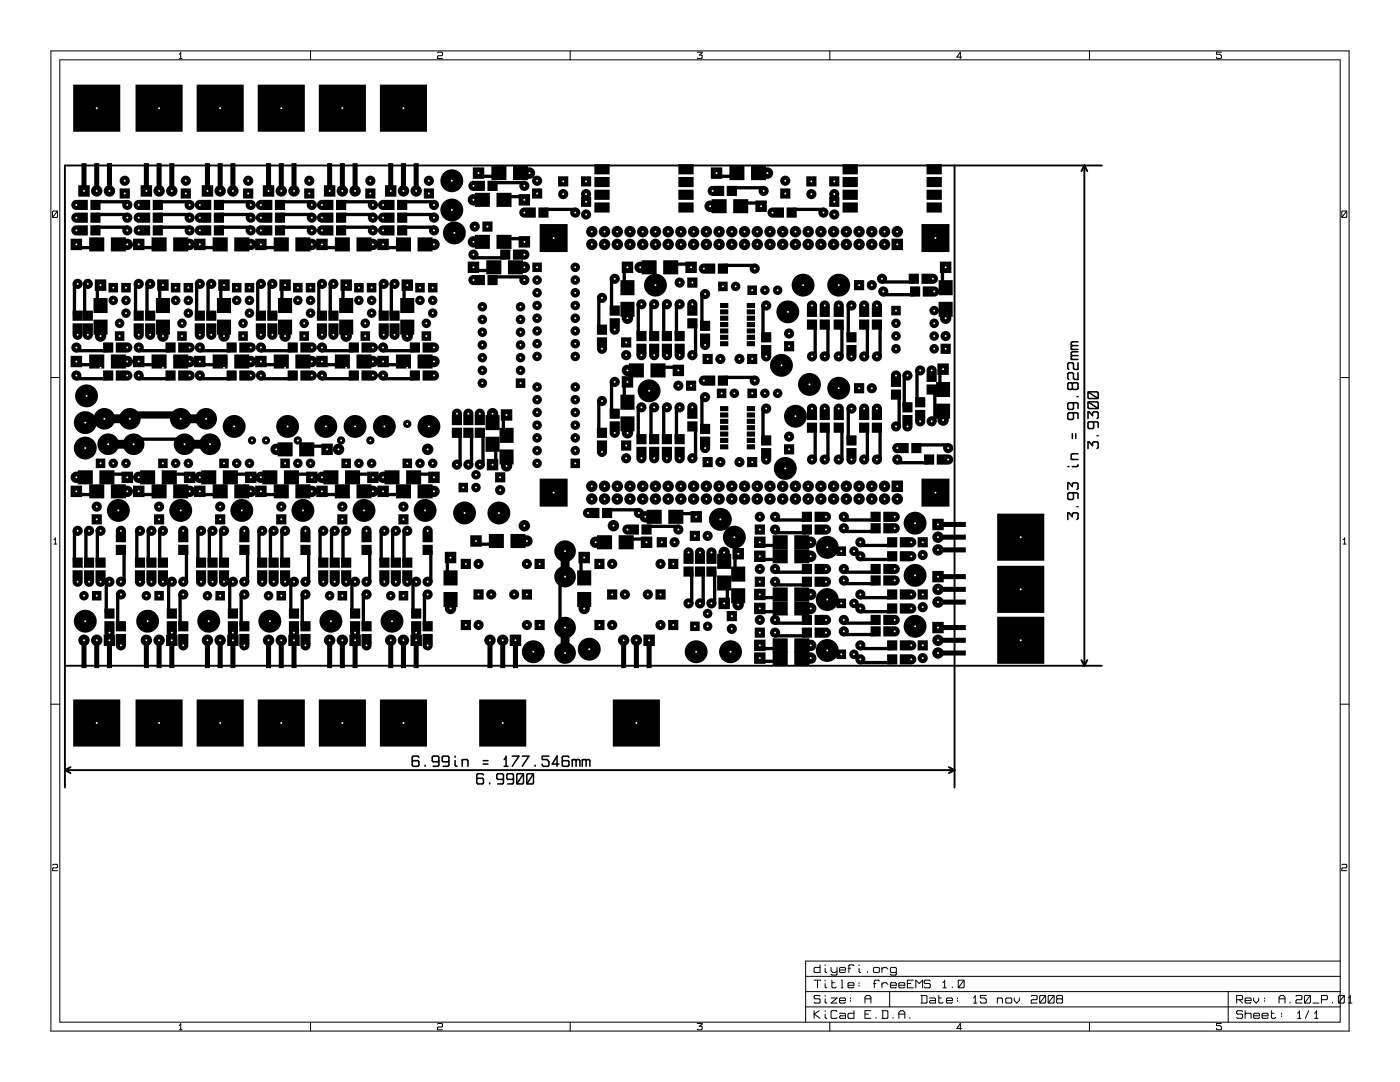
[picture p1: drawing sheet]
<svg xmlns="http://www.w3.org/2000/svg" width="279mm" height="216mm" viewBox="0 0 279 216" stroke-linecap="round" stroke-linejoin="round" font-family="sans-serif">
<g fill="none" stroke="#000" stroke-width=".2">
<path d="M10.2 10.2h259v195.5h-259zM11.9 11.9h255.6v192.1h-255.6zM35.8 11.7h.5M36.1 10.4v1.3M36.1 10.6l-.3 .2M62 10.2v1.7M87.3 10.6l.2-.2h.7l.1 .2v.4l-.1 .1h-.7l-.2 .2v.4h1M113.8 10.2v1.7M139.1 10.4h1v.2l-.5 .4h.4l.1 .1v.4l-.1 .2h-.7l-.2-.2M165.6 10.2v1.7M191.9 11.4h-.9l.7-1v1.3M217.4 10.2v1.7"/>
<path d="M243.8 10.4h-1v.4h.7l.3 .3v.4l-.2 .2h-.7l-.1-.3M10.5 42.3l.1-.2h.7l.2 .2v.9l-.2 .2h-.7l-.1-.2zM11.5 42.1l-1 1.3M267.8 42.3l.1-.2h.7l.2 .2v.9l-.2 .2h-.7l-.1-.2zM268.8 42.1l-1 1.3M10.2 75.3h1.7M267.5 75.3h1.7M10.8 108.6h.5M11 107.3v1.3M11 107.4l-.2 .3M268.1 108.6h.5M268.4 107.3v1.3"/>
<path d="M268.4 107.4l-.3 .3M10.2 140.5h1.7M267.5 140.5h1.7M10.5 172.6l.1-.1h.7l.2 .1v.4l-.2 .2h-.7l-.1 .1v.4h1M267.8 172.6l.1-.1h.7l.2 .1v.4l-.2 .2h-.7l-.1 .1v.4h1M160.8 194.8h106.7M160.8 197.9h106.7M162.5 195.6h1.3M163.2 195.6v1.5M163.7 198.8l-.2-.2h-.9l-.1 .2v.3l.1 .2h.9l.2 .2v.5l-.2 .2h-.9l-.1-.2M163.7 192.5v1.6h-1.1l-.1-.2v-.7l.1-.2h1.1M164.7 199.3v.7l.3 .2"/>
<path d="M164.7 192.5v.2M164.7 193.2v.7l.3 .2M164.7 195.6v.2M164.7 196.3v.6l.3 .2M164.7 198.6v.2M165.9 199.1h1.1l-1.1 1.1h1.1M165.9 193v.7l.3 .4h.5l.3-.4M166 195.6v1.3l.2 .2h.5l.2-.2M166 196.1h.5M167 193v1.4l-.1 .2h-.9l-.1-.2M167.5 199.6h1.2v-.3l-.1-.2h-.9l-.2 .2v.7l.2 .2h.9l.1-.2M167.5 193.5h1.2v-.3l-.1-.2h-.9l-.2 .2v.7l.2 .2h.9l.1-.2"/>
<path d="M167.9 195.6h.2v1.5M167.9 197.1h.3M169.2 196.6h1.2v-.3l-.1-.2h-.9l-.2 .2v.6l.2 .2h.9l.1-.2M169.2 193.2h.5M169.7 199.1v.2M169.7 199.6v.2M170.4 192.7l-.1-.2h-.7l-.2 .2v1.4M171.4 192.5v.2M171.4 193.2v.7l.4 .2M171.4 196.1v.2M171.4 196.6v.2M172.6 199.3h1.2"/>
<path d="M173.1 193.9v.2M174.3 196.3h.5M174.3 193.2l.2-.2h.8l.2 .2v.7l-.2 .2h-.8l-.2-.2zM175.5 195.8l-.2-.2h-.6l-.2 .2v1.3M176 196.4l.3-.3h.6l.3 .3M176 193v1.1M176 196.1v1M176 193.4l.3-.4h.6l.3 .4M177.5 197.9v3M177.7 196.6h1.2v-.3l-.2-.2h-.8l-.2 .2v.6l.2 .2h.8l.2-.2M178.9 193.9l-.2 .2h-.8l-.2-.2v-.7l.2-.2h.8l.2 .2v1.2l-.2 .2h-.8l-.2-.2M179.4 196.6h1.2v-.3l-.2-.2h-.8l-.2 .2v.6l.2 .2h.8l.2-.2"/>
<path d="M181.1 196.3h.7M182.3 195.6h-1.2v1.5h1.2M182.8 197.1v-1.5l.7 .7 .6-.7v1.5M183.8 198.6h1l.2 .2v1.2l-.2 .2h-1M184 198.6v1.6M185.5 199.1h1l.2 .2v.9h-1l-.2-.2 .2-.4h1M185.7 195.8l-.2-.2h-.9l-.1 .2v.3l.1 .2h.9l.2 .1v.5l-.2 .2h-.9l-.1-.2M187.4 198.6v1.4l.1 .2h.5l.2-.2M187.4 199.1h.5M188.2 197.1h.7M188.5 195.6v1.5M188.5 195.8l-.3 .3"/>
<path d="M188.9 199.6h1.2v-.3l-.2-.2h-.8l-.2 .2v.7l.2 .2h.8l.2-.2M190 196.9v.2M191.1 199.1v.2M191.1 199.6v.2M191.2 195.8l.2-.2h.8l.2 .2v1.1l-.2 .2h-.8l-.2-.2zM192.4 195.6l-1.2 1.5M194.6 198.6v1.6M194.6 198.8l-.3 .3M196.8 198.6h-1.1v.5h.8l.3 .4v.5l-.1 .2h-.9l-.1-.4M199 199.3l.2-.2h.7l.2 .2v.9M199 199.1v1.1M200.7 199.3l.2-.2h.8l.2 .2v.7l-.2 .2h-.8l-.2-.2z"/>
<path d="M202.4 199.1v.5l.5 .6 .5-.6v-.5M205.8 198.8l.2-.2h.8l.2 .2v.5l-.2 .2h-.8l-.2 .1v.6h1.2M207.7 198.6h.8l.2 .2v1.2l-.2 .2h-.8l-.2-.2v-1.2zM208.7 198.6l-1.2 1.6M209.2 198.8l.2-.2h.8l.2 .2v1.2l-.2 .2h-.8l-.2-.2zM210.4 198.6l-1.2 1.6M211 199.3l-.1-.2v-.3l.1-.2h.9l.2 .2v.3l-.2 .2M211 199.3l-.1 .2v.5l.1 .2h.9l.2-.2v-.5l-.2-.2M211 199.3h.9M245.1 197.9v6.1M246.8 199.5h1l.2-.2v-.5l-.2-.2h-1v1.6M247.3 199.5l.7 .7"/>
<path d="M248.5 199.6h1.2v-.3l-.2-.2h-.8l-.2 .2v.7l.2 .2h.8l.2-.2M250.2 199.1v.5l.5 .6 .5-.6v-.5M252.4 199.1v.2M252.4 199.6v.2M255.3 199.3h1.1M257.5 200v.2M258.6 198.8l.2-.2h.9l.1 .2v.5l-.1 .2h-.9l-.2 .1v.6h1.2M260.5 198.6h.9l.1 .2v1.2l-.1 .2h-.9l-.2-.2v-1.2zM261.5 198.6l-1.2 1.6M263.7 199.5h1l.2-.2v-.5l-.2-.2h-1v1.6M265.9 200v.2M267.3 198.6h.8l.2 .2v1.2l-.2 .2h-.8l-.2-.2v-1.2z"/>
<path d="M267.5 191.8h-106.7v12.2M268.3 198.6l-1.2 1.6M269.5 198.6v1.6M269.5 198.8l-.4 .3M35.8 205.5h.5M36.1 204.2v1.3M36.1 204.4l-.3 .2M62 204v1.7M87.3 204.4l.2-.2h.7l.1 .2v.4l-.1 .1h-.7l-.2 .2v.4h1M113.8 204v1.7M139.1 204.2h1v.2l-.5 .4h.4l.1 .1v.4l-.1 .2h-.7l-.2-.2M160.8 200.9h106.7"/>
<path d="M162.5 201.7v1.5M163.5 201.7l-1 .7 1.2 .8M164.7 201.7v.1M164.7 202.4v.6l.3 .2M165.6 204v1.7M167 201.8l-.1-.1h-.9l-.1 .1v1.2l.1 .2h.9l.1-.2M167.5 202.2h1.1l.1 .2v.8h-1l-.2-.2 .2-.3h1M170.4 201.7v1.5h-1l-.2-.2v-.6l.2-.2h1M172.6 200.2v-1.2l.4-.4h.5l.3 .4v1.2M172.6 202.4h.7M173.8 201.7h-1.2v1.5h1.2M174.8 203v.2"/>
<path d="M176 201.7h1l.2 .1v1.2l-.2 .2h-1M176.2 201.7v1.5M178.2 203v.2M179.4 203.2v-1.2l.3-.3h.5l.4 .3v1.2M179.4 202.4h1.2M181.6 203v.2M191.9 205.2h-.9l.7-1v1.3M194.3 200.2h.7M217.4 204v1.7M243.8 204.2h-1v.4h.7l.3 .3v.4l-.2 .2h-.7l-.1-.3M248 201.8l-.2-.1h-.8l-.2 .1v.4l.2 .2h.8l.2 .1v.5l-.2 .2h-.8l-.2-.2M248.5 202.4l.2-.2h.8l.2 .2v.8"/>
<path d="M248.5 201.7v1.5M250.2 202.7h1.2v-.3l-.2-.2h-.8l-.2 .2v.6l.2 .2h.8l.2-.2M251.9 202.7h1.2v-.3l-.2-.2h-.9l-.1 .2v.6l.1 .2h.9l.2-.2M253.7 201.7v1.3l.2 .2h.5l.2-.2M253.7 202.2h.5M255.3 200.2v-1.2l.3-.4h.5l.3 .4v1.2M255.8 202.2v.2M255.8 202.7v.2M259 203.2h.7M259.3 201.7v1.5M259.3 201.8l-.3 .4M261.2 201.7l-.7 1.5"/>
<path d="M262 200.2h1.2M262.4 203.2h.6M262.7 201.7v1.5M262.7 201.8l-.3 .4M269.1 200.2h.7"/>
</g>
<g fill="none" stroke="#000" stroke-width=".3">
<path d="M213.8 71.7h1.3M213.8 69.7h1.3M214 76.6l-.2-.2h-.5l-.2 .2v.9l.2 .2h.5l.2-.2M214 76.6v.9M214 76.6l.2-.2h.7l.2 .2v.9l-.2 .2h-.7l-.2-.2M214 69l-.2 .2v.3l.2 .2M214 71l-.2 .1v.4l.2 .2M214 71h1.1M214 69h1.1M214.9 79.1h.2M215.1 72.4v1.3h-.6l-.3-.2v-.9l-.2-.2h-.7l-.2 .2v.9l.2 .2M215.1 74.4v1.3h-.6l-.3-.2v-.9l-.2-.2h-.7l-.2 .2v.9l.2 .2"/>
<path d="M215.1 68.2h-1.1l-.2 .2v.4l.2 .2M215.1 70.2h-1.1l-.2 .2v.4l.2 .2M217.1 78.4l.3-.2h1.5l.3 .2v.9l-.3 .2h-1.5l-.3-.2zM217.1 78.2l2.1 1.3M213.1 97.7v-1.4h.2l.7 .8v-.6l.2-.2h.7l.2 .2v1l-.2 .2M213.1 93.1h.2M213.8 91.7h1.3M214 80.4l.2 .2v.9l-.2 .2h-.7l-.2-.2v-.9l.2-.2h1.6l.2 .2v.9M214 82.4l.2 .2v.9l-.2 .2h-.7l-.2-.2v-.9l.2-.2h1.6l.2 .2v.9M214 98.3l.2 .2v1l-.2 .2h-.7l-.2-.2v-1l.2-.2h1.6l.2 .2v1M214 86.5v1M214.7 86.5v1"/>
<path d="M215.1 92.7l-.2 .4h-.9M215.1 90.5h-1.1l-.2 .2v.8l.2 .2M217.1 80.4l.3-.2h1.5l.3 .2v.9l-.3 .2h-1.5l-.3-.2zM217.1 83.5v-1.3h.3l.6 .7v-.5l.3-.2h.6l.3 .2v.9l-.3 .2M217.1 89.5v-1.3h.3l.6 .7v-.5l.3-.2h.6l.3 .2v.9l-.3 .2M217.1 80.2l2.1 1.3M218 84.2l.3 .2v.9l-.3 .2h-.6l-.3-.2v-.9l.3-.2h1.5l.3 .2v.9M218.9 86.9h.3M213.1 103.7v-1.4h.2l.7 .8v-.6l.2-.2h.7l.2 .2v1l-.2 .2M214.9 101.1h.2M83.6 151.1l-.2-.2h-.9l-.2 .2v1.6l.2 .2h.9l.2-.2v-.7l-.2-.2h-.9l-.2 .2M84.8 152.7v.2"/>
<path d="M87.6 151.8l-.2 .2h-1l-.1-.2v-.7l.1-.2h1l.2 .2v1.6l-.2 .2h-1M89.6 151.8l-.2 .2h-1l-.1-.2v-.7l.1-.2h1l.2 .2v1.6l-.2 .2h-1M90.8 151.8v.9l.4 .2M90.8 150.9v.2M92.2 151.6v1.3M92.2 151.8l.2-.2h.8l.2 .2v1.1M96.4 151.8h1M96.4 152.5h1M96.5 154.6l-.2-.2h-1l-.1 .2v1.6l.1 .2h1l.2-.2v-.7l-.2-.2h-1l-.1 .2M97.7 156.2v.2M100.5 155.3l-.2 .2h-1l-.2-.2v-.7l.2-.2h1l.2 .2v1.6l-.2 .2h-1M100.6 152.9h.8"/>
<path d="M101 150.9v2M101 151.1l-.4 .5M102.2 150.9h1.4l-1.4 2M102.5 155.3l-.2 .2h-1l-.2-.2v-.7l.2-.2h1l.2 .2v1.6l-.2 .2h-1M103.3 154.4h1l.2 .2v1.6l-.2 .2h-1l-.2-.2v-1.6zM104.2 150.9h1.4l-1.4 2M104.5 154.4l-1.4 2M105.3 154.4h1l.2 .2v1.6l-.2 .2h-1l-.2-.2v-1.6zM106.5 154.4l-1.4 2M106.8 152.7v.2M109.6 150.9h-1.4v.7h1l.4 .4v.7l-.2 .2h-1l-.2-.4M111.5 152.5h-1.3l1-1.6v2"/>
<path d="M113.5 151.1l-.1-.2h-1l-.2 .2v1.6l.2 .2h1l.1-.2v-.7l-.1-.2h-1l-.2 .2M114.2 151.8l.2-.2h.4l.2 .2M114.2 151.6v1.3M115 151.8l.2-.2h.3l.2 .2v1.1M115 151.8v1.1M116.2 151.8l.2-.2h.4l.2 .2M116.2 151.6v1.3M117 151.8l.2-.2h.3l.2 .2v1.1M117 151.8v1.1"/>
</g>
<g fill="none" stroke="#000" stroke-width=".38">
<path d="M190.5 33v124.1M216.4 33v99.8M216.4 33l.6 1.1M216.4 33l-.6 1.1M219.9 33h-206.9v124.1M13 132.8h206.9M215.8 131.7l.6 1.1M217 131.7l-.6 1.1M13 153.7h177.5M13 153.7l1.1 .6M14.1 153.1l-1.1 .6M189.4 153.1l1.1 .6"/>
<path d="M190.5 153.7l-1.1 .6"/>
</g>
<g fill="#000">
<circle cx="19.3" cy="38.1" r="1.14"/>
<circle cx="21.8" cy="38.1" r="1.14"/>
<circle cx="24.9" cy="36.1" r="1.02"/>
<circle cx="31.7" cy="38.1" r="1.14"/>
<circle cx="34.3" cy="38.1" r="1.14"/>
<circle cx="37.1" cy="36.1" r="1.02"/>
<circle cx="43.9" cy="38.1" r="1.14"/>
<circle cx="46.5" cy="38.1" r="1.14"/>
<circle cx="49.5" cy="36.1" r="1.02"/>
<circle cx="56.1" cy="38.1" r="1.14"/>
<circle cx="58.7" cy="38.1" r="1.14"/>
<circle cx="61.7" cy="36.1" r="1.02"/>
<circle cx="68.3" cy="38.1" r="1.14"/>
<circle cx="70.9" cy="38.1" r="1.14"/>
<circle cx="73.9" cy="36.1" r="1.02"/>
<circle cx="80.5" cy="38.1" r="1.14"/>
<circle cx="83.1" cy="38.1" r="1.14"/>
<circle cx="85.6" cy="36.1" r="1.02"/>
<circle cx="90.2" cy="36.1" r="2.29"/>
<circle cx="94.5" cy="39.9" r="1.14"/>
<circle cx="94.5" cy="37.1" r="1.02"/>
<circle cx="104.6" cy="37.1" r="1.02"/>
<circle cx="105.7" cy="34.5" r="1.14"/>
<circle cx="107.2" cy="36.1" r="1.02"/>
<circle cx="112.4" cy="38.7" r="1.02"/>
<circle cx="117" cy="38.7" r="1.02"/>
<circle cx="142.2" cy="38.1" r="1.02"/>
<circle cx="152.4" cy="38.1" r="1.02"/>
<circle cx="153.2" cy="34.5" r="1.14"/>
<circle cx="156.7" cy="36.1" r="1.02"/>
<circle cx="161.9" cy="38.7" r="1.02"/>
<circle cx="166.5" cy="38.7" r="1.02"/>
<circle cx="15.2" cy="43.4" r="1.02"/>
<circle cx="15.2" cy="46" r="1.02"/>
<circle cx="15.2" cy="40.9" r="1.02"/>
<circle cx="15.5" cy="56.6" r="1.02"/>
<circle cx="17.5" cy="56.6" r="1.02"/>
<circle cx="22.6" cy="59.9" r=".95"/>
<circle cx="25.1" cy="59.9" r=".95"/>
<circle cx="25.4" cy="48.8" r="1.14"/>
<circle cx="25.4" cy="43.4" r="1.02"/>
<circle cx="25.4" cy="40.9" r="1.02"/>
<circle cx="25.4" cy="46" r="1.02"/>
<circle cx="27.7" cy="56.6" r="1.02"/>
<circle cx="27.7" cy="40.9" r="1.02"/>
<circle cx="27.7" cy="43.4" r="1.02"/>
<circle cx="27.7" cy="46" r="1.02"/>
<circle cx="30" cy="56.6" r="1.02"/>
<circle cx="35.1" cy="59.9" r=".95"/>
<circle cx="37.6" cy="59.9" r=".95"/>
<circle cx="37.8" cy="48.8" r="1.14"/>
<circle cx="37.8" cy="43.4" r="1.02"/>
<circle cx="37.8" cy="40.9" r="1.02"/>
<circle cx="37.8" cy="46" r="1.02"/>
<circle cx="39.9" cy="56.6" r="1.02"/>
<circle cx="39.9" cy="43.4" r="1.02"/>
<circle cx="39.9" cy="46" r="1.02"/>
<circle cx="39.9" cy="40.9" r="1.02"/>
<circle cx="42.2" cy="56.6" r="1.02"/>
<circle cx="47.2" cy="59.9" r=".95"/>
<circle cx="49.8" cy="59.9" r=".95"/>
<circle cx="50" cy="48.8" r="1.14"/>
<circle cx="50" cy="46" r="1.02"/>
<circle cx="50" cy="40.9" r="1.02"/>
<circle cx="50" cy="43.4" r="1.02"/>
<circle cx="52.1" cy="56.6" r="1.02"/>
<circle cx="52.1" cy="40.9" r="1.02"/>
<circle cx="52.1" cy="46" r="1.02"/>
<circle cx="52.1" cy="43.4" r="1.02"/>
<circle cx="54.4" cy="56.6" r="1.02"/>
<circle cx="59.4" cy="59.9" r=".95"/>
<circle cx="62" cy="59.9" r=".95"/>
<circle cx="62.2" cy="48.8" r="1.14"/>
<circle cx="62.2" cy="43.4" r="1.02"/>
<circle cx="62.2" cy="40.9" r="1.02"/>
<circle cx="62.2" cy="46" r="1.02"/>
<circle cx="64.3" cy="56.6" r="1.02"/>
<circle cx="64.3" cy="46" r="1.02"/>
<circle cx="64.3" cy="43.4" r="1.02"/>
<circle cx="64.3" cy="40.9" r="1.02"/>
<circle cx="66.5" cy="56.6" r="1.02"/>
<circle cx="71.6" cy="59.9" r=".95"/>
<circle cx="74.2" cy="59.9" r=".95"/>
<circle cx="74.4" cy="48.8" r="1.14"/>
<circle cx="74.4" cy="46" r="1.02"/>
<circle cx="74.4" cy="40.9" r="1.02"/>
<circle cx="74.4" cy="43.4" r="1.02"/>
<circle cx="76.5" cy="46" r="1.02"/>
<circle cx="76.5" cy="40.9" r="1.02"/>
<circle cx="76.5" cy="43.4" r="1.02"/>
<circle cx="76.6" cy="56.6" r="1.02"/>
<circle cx="78.7" cy="56.6" r="1.02"/>
<circle cx="83.8" cy="59.9" r=".95"/>
<circle cx="86.4" cy="59.9" r=".95"/>
<circle cx="86.6" cy="48.8" r="1.14"/>
<circle cx="86.6" cy="46" r="1.02"/>
<circle cx="86.6" cy="40.9" r="1.02"/>
<circle cx="86.6" cy="43.4" r="1.02"/>
<circle cx="90.2" cy="41.9" r="2.29"/>
<circle cx="90.7" cy="46.5" r="2.29"/>
<circle cx="94.5" cy="48.3" r="1.14"/>
<circle cx="94.5" cy="55.9" r="1.02"/>
<circle cx="94.5" cy="50.8" r="1.02"/>
<circle cx="94.7" cy="45.2" r="1.02"/>
<circle cx="104.6" cy="53.3" r="1.14"/>
<circle cx="104.6" cy="50.8" r="1.02"/>
<circle cx="104.6" cy="55.9" r="1.02"/>
<circle cx="104.6" cy="42.4" r="1.02"/>
<circle cx="107.2" cy="55.9" r=".95"/>
<circle cx="107.2" cy="58.4" r=".95"/>
<circle cx="114.8" cy="58.4" r=".95"/>
<circle cx="114.8" cy="53.3" r=".95"/>
<circle cx="114.8" cy="55.9" r=".95"/>
<circle cx="114.8" cy="42.4" r="1.02"/>
<circle cx="117" cy="42.8" r="1.02"/>
<circle cx="118.1" cy="46.2" r="1.14"/>
<circle cx="118.1" cy="48.8" r="1.14"/>
<circle cx="120.1" cy="59.4" r="1.02"/>
<circle cx="120.6" cy="48.8" r="1.14"/>
<circle cx="120.6" cy="46.2" r="1.14"/>
<circle cx="122.7" cy="55.6" r="1.02"/>
<circle cx="123.2" cy="48.8" r="1.14"/>
<circle cx="123.2" cy="46.2" r="1.14"/>
<circle cx="125.7" cy="48.8" r="1.14"/>
<circle cx="125.7" cy="46.2" r="1.14"/>
<circle cx="127.8" cy="53.3" r="1.14"/>
<circle cx="128.3" cy="48.8" r="1.14"/>
<circle cx="128.3" cy="46.2" r="1.14"/>
<circle cx="130.8" cy="56.9" r="2.29"/>
<circle cx="130.8" cy="48.8" r="1.14"/>
<circle cx="130.8" cy="46.2" r="1.14"/>
<circle cx="133.3" cy="46.2" r="1.14"/>
<circle cx="133.3" cy="48.8" r="1.14"/>
<circle cx="135.6" cy="56.4" r="1.02"/>
<circle cx="135.9" cy="48.8" r="1.14"/>
<circle cx="135.9" cy="46.2" r="1.14"/>
<circle cx="138.4" cy="48.8" r="1.14"/>
<circle cx="138.4" cy="46.2" r="1.14"/>
<circle cx="140.5" cy="53.6" r="1.02"/>
<circle cx="140.7" cy="58.7" r="1.02"/>
<circle cx="141" cy="46.2" r="1.14"/>
<circle cx="141" cy="48.8" r="1.14"/>
<circle cx="141.7" cy="41.1" r="1.14"/>
<circle cx="143.5" cy="48.8" r="1.14"/>
<circle cx="143.5" cy="46.2" r="1.14"/>
<circle cx="146" cy="48.8" r="1.14"/>
<circle cx="146" cy="46.2" r="1.14"/>
<circle cx="146.8" cy="57.1" r=".95"/>
<circle cx="148.6" cy="46.2" r="1.14"/>
<circle cx="148.6" cy="48.8" r="1.14"/>
<circle cx="150.6" cy="53.6" r="1.02"/>
<circle cx="151.1" cy="46.2" r="1.14"/>
<circle cx="151.1" cy="48.8" r="1.14"/>
<circle cx="152.7" cy="57.9" r=".95"/>
<circle cx="153.7" cy="46.2" r="1.14"/>
<circle cx="153.7" cy="48.8" r="1.14"/>
<circle cx="154.2" cy="42.4" r="1.02"/>
<circle cx="155.2" cy="57.9" r=".95"/>
<circle cx="156.2" cy="48.8" r="1.14"/>
<circle cx="156.2" cy="46.2" r="1.14"/>
<circle cx="158.7" cy="46.2" r="1.14"/>
<circle cx="158.7" cy="48.8" r="1.14"/>
<circle cx="160.3" cy="56.9" r="2.29"/>
<circle cx="161.3" cy="46.2" r="1.14"/>
<circle cx="161.3" cy="48.8" r="1.14"/>
<circle cx="163.8" cy="48.8" r="1.14"/>
<circle cx="163.8" cy="46.2" r="1.14"/>
<circle cx="164.3" cy="42.4" r="1.02"/>
<circle cx="166.4" cy="46.2" r="1.14"/>
<circle cx="166.4" cy="48.8" r="1.14"/>
<circle cx="166.5" cy="42.8" r="1.02"/>
<circle cx="167.4" cy="56.9" r="2.29"/>
<circle cx="168.9" cy="48.8" r="1.14"/>
<circle cx="168.9" cy="46.2" r="1.14"/>
<circle cx="171.4" cy="48.8" r="1.14"/>
<circle cx="171.4" cy="46.2" r="1.14"/>
<circle cx="174" cy="48.8" r="1.14"/>
<circle cx="174" cy="46.2" r="1.14"/>
<circle cx="174" cy="56.9" r="1.02"/>
<circle cx="176" cy="55.6" r="1.02"/>
<circle cx="176.3" cy="58.2" r="1.02"/>
<circle cx="176.5" cy="48.8" r="1.14"/>
<circle cx="176.5" cy="46.2" r="1.14"/>
<circle cx="179.1" cy="46.2" r="1.14"/>
<circle cx="186.2" cy="55.6" r="1.02"/>
<circle cx="186.4" cy="58.2" r="1.02"/>
<circle cx="15.2" cy="74.9" r="1.02"/>
<circle cx="15.2" cy="69.3" r="1.02"/>
<circle cx="15.5" cy="66.8" r="1.02"/>
<circle cx="17.3" cy="79" r="2.29"/>
<circle cx="17.5" cy="66.8" r="1.02"/>
<circle cx="20.1" cy="67.1" r="1.14"/>
<circle cx="23.9" cy="64.5" r=".95"/>
<circle cx="25.1" cy="62.5" r=".95"/>
<circle cx="25.4" cy="72.1" r="1.14"/>
<circle cx="25.4" cy="74.9" r="1.02"/>
<circle cx="25.4" cy="69.3" r="1.02"/>
<circle cx="27.7" cy="74.9" r="1.02"/>
<circle cx="27.7" cy="66.8" r="1.02"/>
<circle cx="27.7" cy="69.3" r="1.02"/>
<circle cx="30" cy="66.8" r="1.02"/>
<circle cx="32.5" cy="67.1" r="1.14"/>
<circle cx="36.3" cy="64.5" r=".95"/>
<circle cx="37.6" cy="62.5" r=".95"/>
<circle cx="37.8" cy="72.1" r="1.14"/>
<circle cx="37.8" cy="74.9" r="1.02"/>
<circle cx="37.8" cy="69.3" r="1.02"/>
<circle cx="39.9" cy="74.9" r="1.02"/>
<circle cx="39.9" cy="69.3" r="1.02"/>
<circle cx="39.9" cy="66.8" r="1.02"/>
<circle cx="42.2" cy="66.8" r="1.02"/>
<circle cx="44.7" cy="67.1" r="1.14"/>
<circle cx="48.5" cy="64.5" r=".95"/>
<circle cx="49.8" cy="62.5" r=".95"/>
<circle cx="50" cy="72.1" r="1.14"/>
<circle cx="50" cy="74.9" r="1.02"/>
<circle cx="50" cy="69.3" r="1.02"/>
<circle cx="52.1" cy="74.9" r="1.02"/>
<circle cx="52.1" cy="69.3" r="1.02"/>
<circle cx="52.1" cy="66.8" r="1.02"/>
<circle cx="54.4" cy="66.8" r="1.02"/>
<circle cx="56.9" cy="67.1" r="1.14"/>
<circle cx="60.7" cy="64.5" r=".95"/>
<circle cx="62" cy="62.5" r=".95"/>
<circle cx="62.2" cy="72.1" r="1.14"/>
<circle cx="62.2" cy="74.9" r="1.02"/>
<circle cx="62.2" cy="69.3" r="1.02"/>
<circle cx="64.3" cy="74.9" r="1.02"/>
<circle cx="64.3" cy="66.8" r="1.02"/>
<circle cx="64.3" cy="69.3" r="1.02"/>
<circle cx="66.5" cy="66.8" r="1.02"/>
<circle cx="69.1" cy="67.1" r="1.14"/>
<circle cx="72.9" cy="64.5" r=".95"/>
<circle cx="74.2" cy="62.5" r=".95"/>
<circle cx="74.4" cy="72.1" r="1.14"/>
<circle cx="74.4" cy="74.9" r="1.02"/>
<circle cx="74.4" cy="69.3" r="1.02"/>
<circle cx="76.5" cy="74.9" r="1.02"/>
<circle cx="76.5" cy="69.3" r="1.02"/>
<circle cx="76.6" cy="66.8" r="1.02"/>
<circle cx="78.7" cy="66.8" r="1.02"/>
<circle cx="81.3" cy="67.1" r="1.14"/>
<circle cx="85.1" cy="64.5" r=".95"/>
<circle cx="86.4" cy="62.5" r=".95"/>
<circle cx="86.6" cy="72.1" r="1.14"/>
<circle cx="86.6" cy="74.9" r="1.02"/>
<circle cx="86.6" cy="69.3" r="1.02"/>
<circle cx="96.3" cy="73.9" r=".95"/>
<circle cx="96.3" cy="76.5" r=".95"/>
<circle cx="96.3" cy="68.8" r=".95"/>
<circle cx="96.3" cy="63.8" r=".95"/>
<circle cx="96.3" cy="61.2" r=".95"/>
<circle cx="96.3" cy="66.3" r=".95"/>
<circle cx="96.3" cy="71.4" r=".95"/>
<circle cx="103.9" cy="73.9" r=".95"/>
<circle cx="103.9" cy="66.3" r=".95"/>
<circle cx="103.9" cy="68.8" r=".95"/>
<circle cx="103.9" cy="63.8" r=".95"/>
<circle cx="103.9" cy="71.4" r=".95"/>
<circle cx="103.9" cy="61.2" r=".95"/>
<circle cx="107.2" cy="68.6" r=".95"/>
<circle cx="107.2" cy="61" r=".95"/>
<circle cx="107.2" cy="63.5" r=".95"/>
<circle cx="107.2" cy="66" r=".95"/>
<circle cx="107.2" cy="71.1" r=".95"/>
<circle cx="107.2" cy="77.2" r=".95"/>
<circle cx="107.2" cy="79.8" r=".95"/>
<circle cx="114.8" cy="71.1" r=".95"/>
<circle cx="114.8" cy="66" r=".95"/>
<circle cx="114.8" cy="68.6" r=".95"/>
<circle cx="114.8" cy="61" r=".95"/>
<circle cx="114.8" cy="63.5" r=".95"/>
<circle cx="114.8" cy="79.8" r=".95"/>
<circle cx="114.8" cy="77.2" r=".95"/>
<circle cx="120.1" cy="69.6" r="1.02"/>
<circle cx="122.7" cy="76.2" r="1.02"/>
<circle cx="122.7" cy="65.8" r="1.02"/>
<circle cx="125" cy="70.9" r="1.02"/>
<circle cx="125.2" cy="63.5" r="1.14"/>
<circle cx="125.2" cy="73.9" r="1.14"/>
<circle cx="128" cy="70.9" r="1.02"/>
<circle cx="128" cy="60.7" r="1.02"/>
<circle cx="129.5" cy="78" r="2.29"/>
<circle cx="130.6" cy="70.9" r="1.02"/>
<circle cx="130.6" cy="60.7" r="1.02"/>
<circle cx="133.1" cy="70.9" r="1.02"/>
<circle cx="133.1" cy="60.7" r="1.02"/>
<circle cx="135.4" cy="77" r="1.02"/>
<circle cx="135.6" cy="70.9" r="1.02"/>
<circle cx="135.6" cy="60.7" r="1.02"/>
<circle cx="138.2" cy="60.7" r="1.02"/>
<circle cx="138.2" cy="70.9" r="1.02"/>
<circle cx="140.5" cy="75.9" r="1.02"/>
<circle cx="140.7" cy="68.8" r="1.02"/>
<circle cx="140.7" cy="79.2" r="1.02"/>
<circle cx="143.8" cy="71.6" r="1.02"/>
<circle cx="146.6" cy="78.5" r=".95"/>
<circle cx="147.6" cy="71.6" r="1.02"/>
<circle cx="150.6" cy="75.9" r="1.02"/>
<circle cx="152.7" cy="78.5" r=".95"/>
<circle cx="152.9" cy="61" r="1.02"/>
<circle cx="152.9" cy="71.1" r="1.02"/>
<circle cx="155.2" cy="78.5" r=".95"/>
<circle cx="156" cy="72.9" r="2.29"/>
<circle cx="157.2" cy="62.2" r="2.29"/>
<circle cx="157.5" cy="66.5" r="1.02"/>
<circle cx="161.5" cy="76.7" r="2.29"/>
<circle cx="162.1" cy="61" r="1.02"/>
<circle cx="162.1" cy="71.1" r="1.02"/>
<circle cx="164.6" cy="71.1" r="1.02"/>
<circle cx="164.6" cy="61" r="1.02"/>
<circle cx="167.4" cy="77.5" r="2.29"/>
<circle cx="167.4" cy="61" r="1.02"/>
<circle cx="167.4" cy="71.1" r="1.02"/>
<circle cx="169.9" cy="71.1" r="1.02"/>
<circle cx="169.9" cy="61" r="1.02"/>
<circle cx="172.5" cy="61" r="1.02"/>
<circle cx="172.5" cy="71.1" r="1.02"/>
<circle cx="174" cy="77.5" r="1.02"/>
<circle cx="175" cy="61" r="1.02"/>
<circle cx="175" cy="71.1" r="1.02"/>
<circle cx="178.8" cy="64.5" r=".95"/>
<circle cx="178.8" cy="69.6" r=".95"/>
<circle cx="178.8" cy="67.1" r=".95"/>
<circle cx="178.8" cy="74.9" r="1.02"/>
<circle cx="181.1" cy="74.9" r="1.02"/>
<circle cx="183.6" cy="73.9" r="1.02"/>
<circle cx="185.9" cy="73.9" r="1.02"/>
<circle cx="186.4" cy="67.1" r=".95"/>
<circle cx="186.4" cy="69.6" r=".95"/>
<circle cx="186.4" cy="62" r=".95"/>
<circle cx="186.4" cy="64.5" r=".95"/>
<circle cx="188.7" cy="63.5" r="1.14"/>
<circle cx="188.7" cy="67.1" r="1.02"/>
<circle cx="15.2" cy="95.2" r="1.14"/>
<circle cx="17" cy="89.4" r="2.29"/>
<circle cx="17" cy="84.3" r="2.29"/>
<circle cx="20.8" cy="83.6" r="2.16"/>
<circle cx="21.6" cy="88.6" r="2.16"/>
<circle cx="22.6" cy="92.5" r=".95"/>
<circle cx="25.1" cy="92.5" r=".95"/>
<circle cx="25.4" cy="98" r="1.14"/>
<circle cx="25.9" cy="83.6" r="2.16"/>
<circle cx="26.7" cy="88.6" r="2.16"/>
<circle cx="27.7" cy="95.2" r="1.14"/>
<circle cx="35.1" cy="92.5" r=".95"/>
<circle cx="36.1" cy="83.6" r="2.16"/>
<circle cx="36.8" cy="88.6" r="2.16"/>
<circle cx="37.6" cy="92.5" r=".95"/>
<circle cx="37.8" cy="98" r="1.14"/>
<circle cx="39.9" cy="95.2" r="1.14"/>
<circle cx="41.1" cy="83.6" r="2.16"/>
<circle cx="41.9" cy="88.6" r="2.16"/>
<circle cx="46.7" cy="85.1" r="2.29"/>
<circle cx="47.2" cy="92.5" r=".95"/>
<circle cx="49.8" cy="92.5" r=".95"/>
<circle cx="50" cy="98" r="1.14"/>
<circle cx="50.3" cy="87.9" r=".83"/>
<circle cx="52.1" cy="95.2" r="1.14"/>
<circle cx="53.1" cy="87.9" r=".83"/>
<circle cx="55.1" cy="89.7" r="1.14"/>
<circle cx="57.4" cy="85.1" r="2.29"/>
<circle cx="59.4" cy="92.5" r=".95"/>
<circle cx="59.4" cy="87.9" r=".83"/>
<circle cx="62" cy="92.5" r=".95"/>
<circle cx="62.2" cy="98" r="1.14"/>
<circle cx="64.3" cy="95.2" r="1.14"/>
<circle cx="65" cy="85.1" r="2.29"/>
<circle cx="67.6" cy="89.7" r="1.14"/>
<circle cx="68.1" cy="87.9" r=".83"/>
<circle cx="70.9" cy="85.1" r="2.29"/>
<circle cx="71.6" cy="92.5" r=".95"/>
<circle cx="73.9" cy="87.9" r=".83"/>
<circle cx="74.2" cy="92.5" r=".95"/>
<circle cx="74.4" cy="98" r="1.14"/>
<circle cx="76.5" cy="95.2" r="1.14"/>
<circle cx="76.7" cy="85.1" r="2.29"/>
<circle cx="81.3" cy="84.6" r=".83"/>
<circle cx="83.8" cy="92.5" r=".95"/>
<circle cx="85.3" cy="89.7" r="1.14"/>
<circle cx="85.6" cy="85.1" r="2.29"/>
<circle cx="86.4" cy="92.5" r=".95"/>
<circle cx="86.6" cy="98" r="1.14"/>
<circle cx="91.2" cy="82.5" r="1.02"/>
<circle cx="91.2" cy="92.7" r="1.02"/>
<circle cx="93.5" cy="92.7" r="1.02"/>
<circle cx="93.5" cy="82.5" r="1.02"/>
<circle cx="95" cy="97.3" r=".95"/>
<circle cx="95" cy="94.7" r=".95"/>
<circle cx="95.8" cy="82.5" r="1.02"/>
<circle cx="95.8" cy="92.7" r="1.02"/>
<circle cx="98.3" cy="82.5" r="1.14"/>
<circle cx="99.8" cy="97.8" r="1.02"/>
<circle cx="101.1" cy="93" r="1.14"/>
<circle cx="107.2" cy="84.8" r=".95"/>
<circle cx="107.2" cy="92.5" r=".95"/>
<circle cx="107.2" cy="87.4" r=".95"/>
<circle cx="107.2" cy="82.3" r=".95"/>
<circle cx="107.2" cy="89.9" r=".95"/>
<circle cx="114.8" cy="89.9" r=".95"/>
<circle cx="114.8" cy="82.3" r=".95"/>
<circle cx="114.8" cy="87.4" r=".95"/>
<circle cx="114.8" cy="84.8" r=".95"/>
<circle cx="118.1" cy="99.6" r="1.14"/>
<circle cx="118.1" cy="97" r="1.14"/>
<circle cx="120.1" cy="90.2" r="1.02"/>
<circle cx="120.1" cy="80" r="1.02"/>
<circle cx="120.6" cy="97" r="1.14"/>
<circle cx="120.6" cy="99.6" r="1.14"/>
<circle cx="122.7" cy="86.4" r="1.02"/>
<circle cx="123.2" cy="99.6" r="1.14"/>
<circle cx="123.2" cy="97" r="1.14"/>
<circle cx="125" cy="91.4" r="1.02"/>
<circle cx="125.2" cy="86.4" r="1.14"/>
<circle cx="125.7" cy="97" r="1.14"/>
<circle cx="125.7" cy="99.6" r="1.14"/>
<circle cx="128" cy="81.3" r="1.02"/>
<circle cx="128" cy="91.4" r="1.02"/>
<circle cx="128.3" cy="99.6" r="1.14"/>
<circle cx="128.3" cy="97" r="1.14"/>
<circle cx="130.6" cy="81.3" r="1.02"/>
<circle cx="130.6" cy="91.4" r="1.02"/>
<circle cx="130.8" cy="99.6" r="1.14"/>
<circle cx="130.8" cy="97" r="1.14"/>
<circle cx="133.1" cy="81.3" r="1.02"/>
<circle cx="133.1" cy="91.4" r="1.02"/>
<circle cx="133.3" cy="99.6" r="1.14"/>
<circle cx="133.3" cy="97" r="1.14"/>
<circle cx="135.6" cy="81.3" r="1.02"/>
<circle cx="135.6" cy="91.4" r="1.02"/>
<circle cx="135.9" cy="99.6" r="1.14"/>
<circle cx="135.9" cy="97" r="1.14"/>
<circle cx="138.2" cy="91.4" r="1.02"/>
<circle cx="138.2" cy="81.3" r="1.02"/>
<circle cx="138.4" cy="97" r="1.14"/>
<circle cx="138.4" cy="99.6" r="1.14"/>
<circle cx="140.7" cy="89.4" r="1.02"/>
<circle cx="141" cy="97" r="1.14"/>
<circle cx="141" cy="99.6" r="1.14"/>
<circle cx="143.5" cy="99.6" r="1.14"/>
<circle cx="143.5" cy="97" r="1.14"/>
<circle cx="143.8" cy="92.2" r="1.02"/>
<circle cx="146" cy="97" r="1.14"/>
<circle cx="146" cy="99.6" r="1.14"/>
<circle cx="147.6" cy="92.2" r="1.02"/>
<circle cx="148.6" cy="97" r="1.14"/>
<circle cx="148.6" cy="99.6" r="1.14"/>
<circle cx="151.1" cy="97" r="1.14"/>
<circle cx="151.1" cy="99.6" r="1.14"/>
<circle cx="152.9" cy="81.5" r="1.02"/>
<circle cx="152.9" cy="91.7" r="1.02"/>
<circle cx="153.7" cy="97" r="1.14"/>
<circle cx="153.7" cy="99.6" r="1.14"/>
<circle cx="156.2" cy="99.6" r="1.14"/>
<circle cx="156.2" cy="97" r="1.14"/>
<circle cx="156.7" cy="93.5" r="2.29"/>
<circle cx="157.5" cy="87.1" r="1.02"/>
<circle cx="158.7" cy="83.1" r="2.29"/>
<circle cx="158.7" cy="97" r="1.14"/>
<circle cx="158.7" cy="99.6" r="1.14"/>
<circle cx="161.3" cy="97" r="1.14"/>
<circle cx="161.3" cy="99.6" r="1.14"/>
<circle cx="162.1" cy="91.7" r="1.02"/>
<circle cx="162.1" cy="81.5" r="1.02"/>
<circle cx="163.8" cy="99.6" r="1.14"/>
<circle cx="163.8" cy="97" r="1.14"/>
<circle cx="164.6" cy="81.5" r="1.02"/>
<circle cx="164.6" cy="91.7" r="1.02"/>
<circle cx="166.4" cy="97" r="1.14"/>
<circle cx="166.4" cy="99.6" r="1.14"/>
<circle cx="167.4" cy="81.5" r="1.02"/>
<circle cx="167.4" cy="91.7" r="1.02"/>
<circle cx="168.9" cy="97" r="1.14"/>
<circle cx="168.9" cy="99.6" r="1.14"/>
<circle cx="169.9" cy="91.7" r="1.02"/>
<circle cx="169.9" cy="81.5" r="1.02"/>
<circle cx="171.4" cy="99.6" r="1.14"/>
<circle cx="171.4" cy="97" r="1.14"/>
<circle cx="172.5" cy="81.5" r="1.02"/>
<circle cx="172.5" cy="91.7" r="1.02"/>
<circle cx="174" cy="99.6" r="1.14"/>
<circle cx="174" cy="97" r="1.14"/>
<circle cx="175" cy="81.5" r="1.02"/>
<circle cx="175" cy="91.7" r="1.02"/>
<circle cx="176.5" cy="99.6" r="1.14"/>
<circle cx="176.5" cy="97" r="1.14"/>
<circle cx="178.8" cy="85.1" r="1.02"/>
<circle cx="179.1" cy="99.6" r="1.14"/>
<circle cx="179.1" cy="91.7" r="1.02"/>
<circle cx="179.1" cy="89.4" r="1.02"/>
<circle cx="181.1" cy="85.1" r="1.02"/>
<circle cx="183.6" cy="84.1" r="1.02"/>
<circle cx="185.9" cy="84.1" r="1.02"/>
<circle cx="188.2" cy="83.8" r="1.14"/>
<circle cx="189.2" cy="91.7" r="1.02"/>
<circle cx="189.2" cy="89.4" r="1.02"/>
<circle cx="15.5" cy="105.9" r="1.02"/>
<circle cx="15.5" cy="116.1" r="1.02"/>
<circle cx="16.8" cy="118.9" r=".95"/>
<circle cx="17.8" cy="105.9" r="1.02"/>
<circle cx="17.8" cy="116.1" r="1.02"/>
<circle cx="19.3" cy="101.1" r="1.02"/>
<circle cx="20.1" cy="116.1" r="1.02"/>
<circle cx="20.1" cy="105.9" r="1.02"/>
<circle cx="21.8" cy="116.1" r="1.02"/>
<circle cx="23.6" cy="101.9" r="2.29"/>
<circle cx="24.1" cy="105.9" r="1.02"/>
<circle cx="24.1" cy="116.1" r="1.02"/>
<circle cx="24.1" cy="118.6" r="1.02"/>
<circle cx="27.9" cy="116.1" r="1.02"/>
<circle cx="27.9" cy="105.9" r="1.02"/>
<circle cx="29.2" cy="118.9" r=".95"/>
<circle cx="30.2" cy="105.9" r="1.02"/>
<circle cx="30.2" cy="116.1" r="1.02"/>
<circle cx="31.7" cy="101.1" r="1.02"/>
<circle cx="32.5" cy="105.9" r="1.02"/>
<circle cx="32.5" cy="116.1" r="1.02"/>
<circle cx="34.3" cy="116.1" r="1.02"/>
<circle cx="36.1" cy="101.9" r="2.29"/>
<circle cx="36.6" cy="105.9" r="1.02"/>
<circle cx="36.6" cy="116.1" r="1.02"/>
<circle cx="36.6" cy="118.6" r="1.02"/>
<circle cx="40.1" cy="116.1" r="1.02"/>
<circle cx="40.1" cy="105.9" r="1.02"/>
<circle cx="41.4" cy="118.9" r=".95"/>
<circle cx="42.4" cy="105.9" r="1.02"/>
<circle cx="42.4" cy="116.1" r="1.02"/>
<circle cx="43.9" cy="101.1" r="1.02"/>
<circle cx="44.7" cy="116.1" r="1.02"/>
<circle cx="44.7" cy="105.9" r="1.02"/>
<circle cx="46.5" cy="116.1" r="1.02"/>
<circle cx="48.3" cy="101.9" r="2.29"/>
<circle cx="48.8" cy="105.9" r="1.02"/>
<circle cx="48.8" cy="116.1" r="1.02"/>
<circle cx="48.8" cy="118.6" r="1.02"/>
<circle cx="52.3" cy="105.9" r="1.02"/>
<circle cx="52.3" cy="116.1" r="1.02"/>
<circle cx="53.6" cy="118.9" r=".95"/>
<circle cx="54.6" cy="105.9" r="1.02"/>
<circle cx="54.6" cy="116.1" r="1.02"/>
<circle cx="56.1" cy="101.1" r="1.02"/>
<circle cx="56.9" cy="116.1" r="1.02"/>
<circle cx="56.9" cy="105.9" r="1.02"/>
<circle cx="58.7" cy="116.1" r="1.02"/>
<circle cx="60.5" cy="101.9" r="2.29"/>
<circle cx="61" cy="116.1" r="1.02"/>
<circle cx="61" cy="118.6" r="1.02"/>
<circle cx="61" cy="105.9" r="1.02"/>
<circle cx="64.5" cy="105.9" r="1.02"/>
<circle cx="64.5" cy="116.1" r="1.02"/>
<circle cx="65.8" cy="118.9" r=".95"/>
<circle cx="66.8" cy="105.9" r="1.02"/>
<circle cx="66.8" cy="116.1" r="1.02"/>
<circle cx="68.3" cy="101.1" r="1.02"/>
<circle cx="69.1" cy="116.1" r="1.02"/>
<circle cx="69.1" cy="105.9" r="1.02"/>
<circle cx="70.9" cy="116.1" r="1.02"/>
<circle cx="72.6" cy="101.9" r="2.29"/>
<circle cx="73.2" cy="118.6" r="1.02"/>
<circle cx="73.2" cy="105.9" r="1.02"/>
<circle cx="73.2" cy="116.1" r="1.02"/>
<circle cx="76.7" cy="105.9" r="1.02"/>
<circle cx="76.7" cy="116.1" r="1.02"/>
<circle cx="78" cy="118.9" r=".95"/>
<circle cx="79" cy="105.9" r="1.02"/>
<circle cx="79" cy="116.1" r="1.02"/>
<circle cx="80.5" cy="101.1" r="1.02"/>
<circle cx="81.3" cy="105.9" r="1.02"/>
<circle cx="81.3" cy="116.1" r="1.02"/>
<circle cx="83.1" cy="116.1" r="1.02"/>
<circle cx="84.8" cy="101.9" r="2.29"/>
<circle cx="85.3" cy="105.9" r="1.02"/>
<circle cx="85.3" cy="118.6" r="1.02"/>
<circle cx="85.3" cy="116.1" r="1.02"/>
<circle cx="92.7" cy="102.4" r="2.29"/>
<circle cx="95.5" cy="112.5" r="1.02"/>
<circle cx="98" cy="118.6" r="1.02"/>
<circle cx="99.6" cy="102.4" r="2.29"/>
<circle cx="102.6" cy="118.6" r="1.02"/>
<circle cx="104.6" cy="104.9" r="1.14"/>
<circle cx="105.2" cy="107.9" r="1.14"/>
<circle cx="105.2" cy="112.5" r="1.02"/>
<circle cx="112.8" cy="110" r="2.16"/>
<circle cx="112.8" cy="115.1" r="2.16"/>
<circle cx="117.3" cy="102.4" r="1.02"/>
<circle cx="118.9" cy="108.2" r="1.14"/>
<circle cx="122.2" cy="112.5" r="1.02"/>
<circle cx="122.4" cy="104.9" r="1.14"/>
<circle cx="124.7" cy="118.6" r="1.02"/>
<circle cx="125.2" cy="105.7" r="1.02"/>
<circle cx="127.5" cy="102.4" r="1.02"/>
<circle cx="128.8" cy="103.1" r="1.14"/>
<circle cx="129.3" cy="118.6" r="1.02"/>
<circle cx="131.8" cy="112.5" r="1.02"/>
<circle cx="134.6" cy="108.2" r="1.02"/>
<circle cx="135.4" cy="105.7" r="1.02"/>
<circle cx="137.4" cy="110.2" r="1.02"/>
<circle cx="139.7" cy="110.2" r="1.02"/>
<circle cx="141.2" cy="106.9" r="1.02"/>
<circle cx="142" cy="110.2" r="1.02"/>
<circle cx="143.8" cy="103.6" r="2.29"/>
<circle cx="144.5" cy="110.2" r="1.14"/>
<circle cx="146.6" cy="107.2" r="2.29"/>
<circle cx="151.6" cy="103.1" r="1.02"/>
<circle cx="151.6" cy="113.5" r="1.02"/>
<circle cx="154.7" cy="105.7" r="1.02"/>
<circle cx="154.7" cy="103.1" r="1.02"/>
<circle cx="154.7" cy="116.1" r="1.02"/>
<circle cx="154.7" cy="113.5" r="1.02"/>
<circle cx="161.8" cy="108.2" r="1.14"/>
<circle cx="161.8" cy="111" r="1.14"/>
<circle cx="161.8" cy="118.6" r="1.14"/>
<circle cx="164.8" cy="105.7" r="1.02"/>
<circle cx="164.8" cy="103.1" r="1.02"/>
<circle cx="164.8" cy="113.5" r="1.02"/>
<circle cx="164.8" cy="116.1" r="1.02"/>
<circle cx="165.1" cy="109.2" r="2.29"/>
<circle cx="165.1" cy="119.6" r="2.29"/>
<circle cx="168.4" cy="103.1" r="1.02"/>
<circle cx="168.4" cy="115.8" r="1.02"/>
<circle cx="168.4" cy="105.4" r="1.02"/>
<circle cx="168.4" cy="113.5" r="1.02"/>
<circle cx="170.4" cy="110" r=".95"/>
<circle cx="171.7" cy="108.2" r="1.02"/>
<circle cx="171.7" cy="118.6" r="1.02"/>
<circle cx="171.7" cy="111" r="1.02"/>
<circle cx="178.6" cy="115.8" r="1.02"/>
<circle cx="178.6" cy="103.1" r="1.02"/>
<circle cx="178.6" cy="105.4" r="1.02"/>
<circle cx="178.6" cy="113.5" r="1.02"/>
<circle cx="181.9" cy="108.2" r="1.02"/>
<circle cx="181.9" cy="111" r="1.02"/>
<circle cx="181.9" cy="118.6" r="1.02"/>
<circle cx="182.6" cy="104.4" r="2.29"/>
<circle cx="182.6" cy="114.8" r="2.29"/>
<circle cx="184.1" cy="110.7" r="1.02"/>
<circle cx="187.2" cy="117.6" r="1.14"/>
<circle cx="187.2" cy="109.7" r="1.14"/>
<circle cx="187.2" cy="107.2" r="1.14"/>
<circle cx="16.8" cy="127.8" r="1.14"/>
<circle cx="17" cy="124" r="2.29"/>
<circle cx="19.3" cy="127.8" r="1.14"/>
<circle cx="21.8" cy="126.2" r="1.02"/>
<circle cx="24.1" cy="128.8" r="1.02"/>
<circle cx="29.2" cy="127.8" r="1.14"/>
<circle cx="29.5" cy="124" r="2.29"/>
<circle cx="31.7" cy="127.8" r="1.14"/>
<circle cx="34.3" cy="126.2" r="1.02"/>
<circle cx="36.6" cy="128.8" r="1.02"/>
<circle cx="41.4" cy="127.8" r="1.14"/>
<circle cx="41.7" cy="124" r="2.29"/>
<circle cx="43.9" cy="127.8" r="1.14"/>
<circle cx="46.5" cy="126.2" r="1.02"/>
<circle cx="48.8" cy="128.8" r="1.02"/>
<circle cx="53.6" cy="127.8" r="1.14"/>
<circle cx="53.8" cy="124" r="2.29"/>
<circle cx="56.1" cy="127.8" r="1.14"/>
<circle cx="58.7" cy="126.2" r="1.02"/>
<circle cx="61" cy="128.8" r="1.02"/>
<circle cx="65.8" cy="127.8" r="1.14"/>
<circle cx="66" cy="124" r="2.29"/>
<circle cx="68.3" cy="127.8" r="1.14"/>
<circle cx="70.9" cy="126.2" r="1.02"/>
<circle cx="73.2" cy="128.8" r="1.02"/>
<circle cx="78" cy="127.8" r="1.14"/>
<circle cx="78.2" cy="124" r="2.29"/>
<circle cx="80.5" cy="127.8" r="1.14"/>
<circle cx="83.1" cy="126.2" r="1.02"/>
<circle cx="85.3" cy="128.8" r="1.02"/>
<circle cx="89.9" cy="121.4" r="1.14"/>
<circle cx="95.5" cy="124.7" r="1.02"/>
<circle cx="97.8" cy="127.8" r="1.14"/>
<circle cx="100.3" cy="127.8" r="1.14"/>
<circle cx="105.2" cy="124.7" r="1.02"/>
<circle cx="106.4" cy="130" r="2.29"/>
<circle cx="112.8" cy="130.3" r="2.16"/>
<circle cx="112.8" cy="125.2" r="2.16"/>
<circle cx="116.6" cy="121.4" r="1.14"/>
<circle cx="117.6" cy="129.5" r="2.29"/>
<circle cx="122.2" cy="124.7" r="1.02"/>
<circle cx="124.5" cy="127.8" r="1.14"/>
<circle cx="127" cy="127.8" r="1.14"/>
<circle cx="131.8" cy="124.7" r="1.02"/>
<circle cx="137.4" cy="120.4" r="1.02"/>
<circle cx="138.9" cy="130" r="2.29"/>
<circle cx="139.7" cy="120.4" r="1.02"/>
<circle cx="141.2" cy="125" r=".95"/>
<circle cx="141.2" cy="122.4" r=".95"/>
<circle cx="142" cy="120.4" r="1.02"/>
<circle cx="145.8" cy="130" r="2.29"/>
<circle cx="146" cy="125.5" r="1.02"/>
<circle cx="147.3" cy="120.6" r="1.14"/>
<circle cx="151.6" cy="123.7" r="1.02"/>
<circle cx="154.7" cy="126.2" r="1.02"/>
<circle cx="154.7" cy="123.7" r="1.02"/>
<circle cx="161.8" cy="121.4" r="1.14"/>
<circle cx="161.8" cy="131.3" r="1.14"/>
<circle cx="161.8" cy="128.8" r="1.14"/>
<circle cx="164.8" cy="126.2" r="1.02"/>
<circle cx="164.8" cy="123.7" r="1.02"/>
<circle cx="165.1" cy="129.8" r="2.29"/>
<circle cx="168.4" cy="126" r="1.02"/>
<circle cx="168.4" cy="123.7" r="1.02"/>
<circle cx="170.4" cy="130.6" r=".95"/>
<circle cx="170.4" cy="120.4" r=".95"/>
<circle cx="171.7" cy="131.6" r="1.02"/>
<circle cx="171.7" cy="121.4" r="1.02"/>
<circle cx="171.7" cy="128.8" r="1.02"/>
<circle cx="178.6" cy="126" r="1.02"/>
<circle cx="178.6" cy="123.7" r="1.02"/>
<circle cx="181.9" cy="121.4" r="1.02"/>
<circle cx="181.9" cy="131.6" r="1.02"/>
<circle cx="181.9" cy="128.8" r="1.02"/>
<circle cx="182.6" cy="125" r="2.29"/>
<circle cx="184.1" cy="121.2" r="1.02"/>
<circle cx="184.1" cy="131.3" r="1.02"/>
<circle cx="187.2" cy="127.8" r="1.14"/>
<circle cx="187.2" cy="120.1" r="1.14"/>
<circle cx="187.2" cy="130.3" r="1.14"/>
</g>
<path d="M21.8 83.6h3.1M22.6 88.6h3.1M37.1 83.6h3M37.8 88.6h3.1M112.8 111v3M112.8 126.2v3.1" fill="none" stroke="#000" stroke-width="1.8" stroke-linecap="butt"/>
<g fill="none" stroke="#000" stroke-width=".66" stroke-linecap="butt">
<path d="M95.9 35.2h2.8M98.4 36.4h6.4M101.5 39.2h2.8M143.4 35.2h2.8M146.2 37.5h6.3M14.9 56.5v6.4M15.6 49.4h2.8M16.9 56.5v6.4M19.2 45.3h6.3M19.2 40.3h6.3M19.2 42.8h6.3M19.4 57.3v2.8"/>
<path d="M27.1 56.5v6.4M28.1 49.4h2.8M29.3 56.5v6.4M31.6 45.3h6.4M31.6 40.3h6.4M31.6 42.8h6.4M31.9 57.3v2.8M39.2 56.5v6.4M40.3 49.4h2.8M41.5 56.5v6.4M43.8 45.3h6.4M43.8 40.3h6.4"/>
<path d="M43.8 42.8h6.4M44.1 57.3v2.8M51.4 56.5v6.4M52.5 49.4h2.7M53.7 56.5v6.4M56 45.3h6.4M56 40.3h6.4M56 42.8h6.4M56.3 57.3v2.8M63.6 56.5v6.4M64.6 49.4h2.8M65.9 56.5v6.4"/>
<path d="M68.2 45.3h6.3M68.2 40.3h6.3M68.2 42.8h6.3M68.5 57.3v2.8M75.9 56.5v6.4M76.8 49.4h2.8M78.1 56.5v6.4M80.4 45.3h6.3M80.4 40.3h6.3M80.4 42.8h6.3M80.6 57.3v2.8M94.4 51.4h6.3"/>
<path d="M94.9 54h2.8M98.4 55.2h6.4M101.5 47.6h2.8M108.6 41.8h6.3M119.5 59.3v6.4M122 55.5v6.3M124.6 53.7v2.8M134.7 52.7h2.8M140.1 58.5v6.4M144.4 53h6.3M148.7 40.5h2.8M158.1 41.8h6.4"/>
<path d="M175.9 56.3h6.3M176.1 58.8h6.4M188.1 53.7v2.8M15.1 75.6h6.4M15.1 70h6.4M15.6 72.8h2.8M27.6 75.6h6.3M27.6 70h6.3M28.1 72.8h2.8M39.8 75.6h6.3M39.8 70h6.3M40.3 72.8h2.8"/>
<path d="M51.9 75.6h6.4M51.9 70h6.4M52.5 72.8h2.7M64.1 75.6h6.4M64.1 70h6.4M64.6 72.8h2.8M76.3 75.6h6.4M76.3 70h6.4M76.8 72.8h2.8M119.5 79.9v6.3M122 76.1v6.3M124.6 76.6v2.8"/>
<path d="M127.4 60.6v6.3M129.9 60.6v6.3M132.2 73.3h2.8M132.5 60.6v6.3M135 60.6v6.3M138.8 64.6v6.4M140.1 79.1v6.4M144.4 75.3h6.3M152.3 60.8v6.4M162.7 64.9v6.3M165.2 64.9v6.3M168 64.9v6.3"/>
<path d="M169.3 60.8v6.4M173.1 64.9v6.3M175.6 64.9v6.3M179.5 78.9v6.3M180.5 74.8v6.4M183 73.8v6.3M186.6 77.9v6.3M187.6 74v2.8M15.6 98.7h2.8M22.2 94.6h2.8M27.7 87.6h8.1M28.1 98.7h2.8"/>
<path d="M34.7 94.6h2.8M40.3 98.7h2.8M46.9 94.6h2.8M52.5 98.7h2.7M59.1 94.6h2.7M62.1 89h2.8M64.6 98.7h2.8M71.2 94.6h2.8M76.8 98.7h2.8M83.4 94.6h2.8M91.8 86.5v6.3M94.1 86.5v6.3"/>
<path d="M96.4 86.5v6.3M98.9 89.5v2.8M100.5 83.2v2.8M127.4 81.2v6.3M129.9 81.2v6.3M132.5 81.2v6.3M135 81.2v6.3M138.8 85.2v6.4M152.3 81.4v6.4M162.7 85.5v6.3M165.2 85.5v6.3M168 85.5v6.3"/>
<path d="M169.3 81.4v6.4M173.1 85.5v6.3M175.6 85.5v6.3M178.9 92.3h6.4M183 88.8h6.4M14.9 105.8v6.3M17.1 105.8v6.3M19.4 105.8v6.3M21.2 116v6.3M23.5 118.5v6.3M24.8 109.9v6.3M27.3 105.8v6.3"/>
<path d="M29.6 105.8v6.3M31.9 105.8v6.3M33.7 116v6.3M35.9 118.5v6.3M37.2 109.9v6.3M39.5 105.8v6.3M41.8 105.8v6.3M44.1 105.8v6.3M45.8 116v6.3M48.1 118.5v6.3M49.4 109.9v6.3M51.7 105.8v6.3"/>
<path d="M54 105.8v6.3M56.3 105.8v6.3M58 116v6.3M60.3 118.5v6.3M61.6 109.9v6.3M63.9 105.8v6.3M66.2 105.8v6.3M68.5 105.8v6.3M70.2 116v6.3M72.5 118.5v6.3M73.8 109.9v6.3M76.1 105.8v6.3"/>
<path d="M78.4 105.8v6.3M80.6 105.8v6.3M82.4 116v6.3M84.7 118.5v6.3M86 109.9v6.3M89.3 111.6v2.8M95.4 108.6h2.8M111.8 116.1v8.1M116 111.6v2.8M121.3 101.7h6.3M125.9 107.6h2.8M129.2 105h6.3"/>
<path d="M135.8 102.5h2.8M138 114.2v6.3M140.3 114.2v6.3M142.6 114.2v6.3M145.2 117.2v2.8M146.7 110.9v2.8M152 119.3h2.8M152 108.8h2.8M152 111.6h2.8M154.6 116.7h6.3M154.6 114.2h6.3M154.6 103.8h6.3"/>
<path d="M154.6 106.3h6.3M168.3 114.2h6.3M168.3 116.5h6.3M168.3 106h6.3M168.3 103.8h6.3M171.6 119.3h6.3M171.6 108.8h6.3M171.6 111.6h6.3M152 122h2.8M152 129.4h2.8M152 132h2.8M154.6 124.3h6.3"/>
<path d="M154.6 126.9h6.3M168.3 126.6h6.3M168.3 124.3h6.3M171.6 122h6.3M171.6 129.4h6.3M171.6 132.2h6.3"/>
</g>
<g fill="none" stroke="#000" stroke-width="2" stroke-linecap="butt">
<path d="M24.9 37.6v2M37.1 37.6v2M49.5 37.6v2M61.7 37.6v2M73.9 37.6v2M85.6 37.6v2M94.7 37.1h2.1M97.3 37.1h2M107.2 37.6v2M112.4 35.2v2M117 35.2v2M117 39.2v2.1"/>
<path d="M142.5 38.1h2M145 38.1h2.1M156.7 37.6v2M161.9 35.2v2M166.5 35.2v2M166.5 39.2v2.1M15.5 46h2M15.5 40.9h2M15.5 43.4h2M18 46h2.1M18 40.9h2.1M18 43.4h2.1"/>
<path d="M27.9 46h2.1M27.9 40.9h2.1M27.9 43.4h2.1M30.5 46h2M30.5 40.9h2M30.5 43.4h2M40.1 46h2.1M40.1 40.9h2.1M40.1 43.4h2.1M42.7 46h2M42.7 40.9h2M42.7 43.4h2"/>
<path d="M52.3 46h2.1M52.3 40.9h2.1M52.3 43.4h2.1M54.9 46h2M54.9 40.9h2M54.9 43.4h2M64.5 46h2M64.5 40.9h2M64.5 43.4h2M67.1 46h2M67.1 40.9h2M67.1 43.4h2"/>
<path d="M76.7 46h2M76.7 40.9h2M76.7 43.4h2M79.2 46h2.1M79.2 40.9h2.1M79.2 43.4h2.1M94.7 55.9h2.1M96.3 45.2h2M97.3 55.9h2M99.8 50.8h2.1M102.4 50.8h2M104.9 42.4h2"/>
<path d="M107.4 42.4h2.1M137.2 56.4h2M140.7 53.6h2M143.3 53.6h2M154.4 42.4h2.1M157 42.4h2M170.4 56.9h2.1M181.4 55.6h2M181.6 58.2h2M183.9 55.6h2M184.2 58.2h2M15.5 62v2"/>
<path d="M15.5 64.5v2M17.5 62v2M17.5 64.5v2M20.6 74.9h2M20.6 69.3h2M23.1 74.9h2M23.1 69.3h2M27.7 62v2M27.7 64.5v2M30 62v2M30 64.5v2M33 74.9h2.1"/>
<path d="M33 69.3h2.1M35.6 74.9h2M35.6 69.3h2M39.9 62v2M39.9 64.5v2M42.2 62v2M42.2 64.5v2M45.2 74.9h2M45.2 69.3h2M47.8 74.9h2M47.8 69.3h2M52.1 62v2"/>
<path d="M52.1 64.5v2M54.4 62v2M54.4 64.5v2M57.4 74.9h2M57.4 69.3h2M59.9 74.9h2.1M59.9 69.3h2.1M64.3 62v2M64.3 64.5v2M66.5 62v2M66.5 64.5v2M69.6 74.9h2"/>
<path d="M69.6 69.3h2M72.1 74.9h2.1M72.1 69.3h2.1M76.6 62v2M76.6 64.5v2M78.7 62v2M78.7 64.5v2M81.8 74.9h2M81.8 69.3h2M84.3 74.9h2.1M84.3 69.3h2.1M120.1 64.8v2"/>
<path d="M120.1 67.3v2M122.7 61v2M122.7 63.5v2M125 67.3v2M128 66v2.1M128 68.6v2M130.6 66v2.1M130.6 68.6v2M133.1 66v2.1M133.1 68.6v2M135.6 66v2.1M135.6 68.6v2"/>
<path d="M136.9 77h2M138.2 61v2M138.2 63.5v2M140.2 71.6h2M140.7 75.9h2M140.7 64v2M140.7 66.5v2.1M143.3 75.9h2M149.1 71.6h2M152.9 66.3v2M152.9 68.8v2.1M157.5 68.1v2"/>
<path d="M162.1 61.2v2M162.1 63.8v2M164.6 61.2v2M164.6 63.8v2M167.4 61.2v2M167.4 63.8v2M169.9 66.3v2M169.9 68.8v2.1M170.4 77.5h2.1M172.5 61.2v2M172.5 63.8v2M175 61.2v2"/>
<path d="M175 63.8v2M178.8 75.2v2M178.8 77.7v2.1M183.6 79.2v2.1M185.9 74.2v2M185.9 76.7v2M188.7 68.6v2M91.2 82.8v2M91.2 85.3v2.1M93.5 82.8v2M93.5 85.3v2.1M95.8 82.8v2"/>
<path d="M95.8 85.3v2.1M99.8 94.2v2.1M120.1 85.3v2.1M120.1 87.9v2M122.7 81.5v2.1M122.7 84.1v2M125 87.9v2M128 86.6v2M128 89.2v2M130.6 86.6v2M130.6 89.2v2M133.1 86.6v2"/>
<path d="M133.1 89.2v2M135.6 86.6v2M135.6 89.2v2M138.2 81.5v2.1M138.2 84.1v2M140.2 92.2h2M140.7 84.6v2M140.7 87.1v2.1M149.1 92.2h2M152.9 86.9v2M152.9 89.4v2M157.5 88.6v2.1"/>
<path d="M162.1 81.8v2M162.1 84.3v2.1M164.6 81.8v2M164.6 84.3v2.1M167.4 81.8v2M167.4 84.3v2.1M169.9 86.9v2M169.9 89.4v2M172.5 81.8v2M172.5 84.3v2.1M175 81.8v2M175 84.3v2.1"/>
<path d="M179.3 89.4h2.1M181.1 80.3v2M181.1 82.8v2M181.9 89.4h2M183.6 81.8v2M184.4 91.7h2M186.9 91.7h2.1M15.5 111.3v2M15.5 113.8v2M17.8 111.3v2M17.8 113.8v2M19.3 102.6v2"/>
<path d="M20.1 111.3v2M20.1 113.8v2M24.1 106.2v2M24.1 108.7v2M27.9 111.3v2M27.9 113.8v2M30.2 111.3v2M30.2 113.8v2M31.8 102.6v2M32.5 111.3v2M32.5 113.8v2M36.6 106.2v2"/>
<path d="M36.6 108.7v2M40.1 111.3v2M40.1 113.8v2M42.4 111.3v2M42.4 113.8v2M43.9 102.6v2M44.7 111.3v2M44.7 113.8v2M48.8 106.2v2M48.8 108.7v2M52.3 111.3v2M52.3 113.8v2"/>
<path d="M54.6 111.3v2M54.6 113.8v2M56.1 102.6v2M56.9 111.3v2M56.9 113.8v2M61 106.2v2M61 108.7v2M64.5 111.3v2M64.5 113.8v2M66.8 111.3v2M66.8 113.8v2M68.3 102.6v2"/>
<path d="M69.1 111.3v2M69.1 113.8v2M73.2 106.2v2M73.2 108.7v2M76.7 111.3v2M76.7 113.8v2M79 111.3v2M79 113.8v2M80.5 102.6v2M81.3 111.3v2M81.3 113.8v2M85.3 106.2v2"/>
<path d="M85.3 108.7v2M91.9 112.5h2.1M94.5 118.6h2M104.1 118.6h2.1M106.7 112.5h2M117.6 102.4h2M118.6 112.5h2.1M120.1 102.4h2.1M121.2 118.6h2M125.5 105.7h2M128 105.7h2M130.8 118.6h2"/>
<path d="M131.1 108.2h2M133.4 112.5h2M137.4 110.5v2M137.4 113v2.1M137.7 106.9h2M139.7 110.5v2M139.7 113v2.1M142 110.5v2M142 113v2.1M151.6 104.6v2.1M151.6 115.1v2M160 116.1h2.1"/>
<path d="M160 113.5h2.1M160 103.1h2.1M160 105.7h2.1M162.6 116.1h2M162.6 113.5h2M162.6 103.1h2M162.6 105.7h2M173.7 113.5h2.1M173.7 115.8h2.1M173.7 105.4h2.1M173.7 103.1h2.1M176.3 113.5h2"/>
<path d="M176.3 115.8h2M176.3 105.4h2M176.3 103.1h2M177 118.6h2.1M177 108.2h2.1M177 111h2.1M179.6 118.6h2M179.6 108.2h2M179.6 111h2M184.2 107.2v2M184.2 117.6v2M21.8 121.4v2"/>
<path d="M21.8 124v2M24.1 124v2M24.1 126.5v2M34.3 121.4v2M34.3 124v2M36.6 124v2M36.6 126.5v2M46.5 121.4v2M46.5 124v2M48.8 124v2M48.8 126.5v2M58.7 121.4v2"/>
<path d="M58.7 124v2M61 124v2M61 126.5v2M70.9 121.4v2M70.9 124v2M73.2 124v2M73.2 126.5v2M83.1 121.4v2M83.1 124v2M85.3 124v2M85.3 126.5v2M91.9 124.7h2.1"/>
<path d="M106.7 124.7h2M118.6 124.7h2.1M133.4 124.7h2M146.1 121.9v2.1M151.6 125.2v2.1M160 123.7h2.1M160 126.2h2.1M162.6 123.7h2M162.6 126.2h2M173.7 126h2.1M173.7 123.7h2.1M176.3 126h2"/>
<path d="M176.3 123.7h2M177 121.4h2.1M177 128.8h2.1M177 131.6h2.1M179.6 121.4h2M179.6 128.8h2M179.6 131.6h2M184.2 127.8v2"/>
</g>
<g fill="none" stroke="#000" stroke-width="2.3" stroke-linecap="butt">
<path d="M16.8 37v2.2M29.2 37v2.2M41.4 37v2.2M53.6 37v2.2M65.8 37v2.2M78 37v2.2M94.4 34.5h2.2M103.5 39.9h2.3M141.9 34.5h2.2M14.1 48.8h2.3M20.1 55.8v2.2M26.5 48.8h2.3"/>
<path d="M32.5 55.8v2.2M38.7 48.8h2.3M44.7 55.8v2.2M50.9 48.8h2.3M56.9 55.8v2.2M63.1 48.8h2.3M69.1 55.8v2.2M75.3 48.8h2.3M81.3 55.8v2.2M93.3 53.3h2.3M103.5 48.3h2.3M125.2 52.2v2.3"/>
<path d="M136.8 53.3h2.3M150.7 41.1h2.3M179.1 47.6v2.3M188.7 52.2v2.3M14.1 72.1h2.3M26.5 72.1h2.3M38.7 72.1h2.3M50.9 72.1h2.3M63.1 72.1h2.3M75.3 72.1h2.3M125.2 75.1v2.2M134.2 73.9h2.3"/>
<path d="M188.2 72.5v2.3M14.1 98h2.3M24.3 95.3h2.2M26.5 98h2.3M36.7 95.3h2.3M38.7 98h2.3M48.9 95.3h2.3M50.9 98h2.3M61.1 95.3h2.3M63.1 98h2.3M64.1 89.7h2.3M73.3 95.3h2.3"/>
<path d="M75.3 98h2.3M85.5 95.3h2.3M98.3 91.6v2.3M101.1 81.7v2.2M179.1 95.9v2.3M89.9 110.1v2.3M93.9 108h2.2M116.6 110.1v2.3M127.9 108.2h2.3M137.8 103.1h2.3M144.5 119.3v2.2M147.3 109.3v2.3"/>
<path d="M150.5 118.6h2.3M150.5 108.2h2.3M150.5 111h2.3M186.1 115.1h2.2M186.1 104.6h2.2M21.8 126.6v2.3M34.3 126.6v2.3M46.5 126.6v2.3M58.7 126.6v2.3M70.9 126.6v2.3M83.1 126.6v2.3M102.9 126.6v2.3"/>
<path d="M129.5 126.6v2.3M150.5 121.4h2.3M150.5 128.8h2.3M150.5 131.3h2.3M186.1 125.2h2.2"/>
</g>
<g fill="none" stroke="#000" stroke-width="2.8" stroke-linecap="butt">
<path d="M94.8 39.9h3M98.1 34.5h3M99.1 39.9h3M102.4 34.5h3M145.6 34.5h3M149.9 34.5h3M17.8 48.8h3M20.1 59.5v3M22.1 48.8h3M30.2 48.8h3.1M32.5 59.5v3M34.6 48.8h3"/>
<path d="M42.4 48.8h3M44.7 59.5v3M46.8 48.8h3M54.6 48.8h3M56.9 59.5v3M58.9 48.8h3.1M66.8 48.8h3M69.1 59.5v3M71.1 48.8h3M79 48.8h3M81.3 59.5v3M83.3 48.8h3"/>
<path d="M94.8 48.3h3M97 53.3h3.1M99.1 48.3h3M101.4 53.3h3M125.2 55.9v3M128 53.3h3M132.4 53.3h3M142 41.1h3M146.3 41.1h3M188.7 55.9v3M17.8 72.1h3M20.1 63.8v3"/>
<path d="M22.1 72.1h3M30.2 72.1h3.1M32.5 63.8v3M34.6 72.1h3M42.4 72.1h3M44.7 63.8v3M46.8 72.1h3M54.6 72.1h3M56.9 63.8v3M58.9 72.1h3.1M66.8 72.1h3M69.1 63.8v3"/>
<path d="M71.1 72.1h3M79 72.1h3M81.3 63.8v3M83.3 72.1h3M125.2 60.2v3M125.2 78.8v3M125.5 73.9h3M129.8 73.9h3M188.2 76.2v3M188.7 60.2v3M15.5 95.3h3M17.8 98h3"/>
<path d="M19.8 95.3h3M22.1 98h3M28 95.3h3M30.2 98h3.1M32.3 95.3h3M34.6 98h3M40.2 95.3h3M42.4 98h3M44.5 95.3h3M46.8 98h3M52.3 95.3h3.1M54.6 98h3"/>
<path d="M55.4 89.7h3M56.7 95.3h3M58.9 98h3.1M59.7 89.7h3M64.5 95.3h3M66.8 98h3M68.9 95.3h3M71.1 98h3M76.7 95.3h3M79 98h3M81 95.3h3.1M83.3 98h3"/>
<path d="M98.3 82.8v3M98.3 87.1v3M101.1 85.4v3M101.1 89.7v3M125.2 83.1v3M188.2 80.5v3M89.9 113.8v3M89.9 118.1v3M97.6 108h3M101.9 108h3M116.6 113.8v3M116.6 118.1v3"/>
<path d="M119.1 108.2h3.1M123.5 108.2h3M129.1 103.1h3M133.4 103.1h3M144.5 110.5v3M144.5 114.8v3M147.3 113.1v3M147.3 117.4v3M154.2 118.6h3M154.2 108.2h3M154.2 111h3M158.5 118.6h3"/>
<path d="M158.5 108.2h3M158.5 111h3M154.2 121.4h3M154.2 128.8h3M154.2 131.3h3M158.5 121.4h3M158.5 128.8h3M158.5 131.3h3"/>
</g>
<g fill="none" stroke="#000" stroke-width="1.9" stroke-linecap="butt">
<path d="M22.6 56.5v1.9M25.1 56.5v1.9M35.1 56.5v1.9M37.6 56.5v1.9M47.2 56.5v1.9M49.8 56.5v1.9M59.4 56.5v1.9M62 56.5v1.9M71.6 56.5v1.9M74.2 56.5v1.9M83.8 56.5v1.9M86.4 56.5v1.9"/>
<path d="M107.2 52.4v1.9M143.3 57.2h1.9M149.2 57.9h1.9M23.9 66.1v1.9M36.3 66.1v1.9M48.5 66.1v1.9M60.7 66.1v1.9M72.9 66.1v1.9M85.1 66.1v1.9M103.9 75.5v1.9M143.1 78.5h1.9M149.2 78.5h1.9"/>
<path d="M178.8 61v1.9M19.1 92.5h1.9M31.6 92.5h1.9M43.8 92.5h1.9M55.9 92.5h1.9M68.1 92.5h1.9M80.3 92.5h1.9M91.5 97.3h1.9M114.8 91.5v1.9M18.4 118.9h1.9M30.8 118.9h1.9M43 118.9h1.9"/>
<path d="M55.2 118.9h1.9M67.4 118.9h1.9M79.6 118.9h1.9M166.9 110h1.9M137.7 125h1.9M166.9 120.4h1.9M166.9 130.6h1.9"/>
</g>
<g fill="none" stroke="#000" stroke-width="9.4" stroke-linecap="butt">
<path d="M19.3 16.9v9.4M31.8 16.9v9.4M43.9 16.9v9.4M56.1 16.9v9.4M68.3 16.9v9.4M80.5 16.9v9.4M199 117.6h9.4M199 107.2h9.4M19.3 139.6v9.4M31.8 139.6v9.4M43.9 139.6v9.4M56.1 139.6v9.4"/>
<path d="M68.3 139.6v9.4M80.5 139.6v9.4M100.3 139.6v9.4M127 139.6v9.4M199 127.8h9.4"/>
</g>
<g fill="none" stroke="#000" stroke-width="1" stroke-linecap="butt">
<path d="M16.8 32.5v5.1M19.3 32.5v5.1M21.8 32.5v5.1M29.2 32.5v5.1M31.8 32.5v5.1M34.3 32.5v5.1M41.4 32.5v5.1M43.9 32.5v5.1M46.5 32.5v5.1M53.6 32.5v5.1M56.1 32.5v5.1M58.7 32.5v5.1"/>
<path d="M65.8 32.5v5.1M68.3 32.5v5.1M70.9 32.5v5.1M78 32.5v5.1M80.5 32.5v5.1M83.1 32.5v5.1M187.7 115.1h5.1M187.7 117.6h5.1M187.7 104.6h5.1M187.7 107.2h5.1M187.7 109.7h5.1M16.8 128.3v5"/>
<path d="M19.3 128.3v5M21.8 128.3v5M29.2 128.3v5M31.8 128.3v5M34.3 128.3v5M41.4 128.3v5M43.9 128.3v5M46.5 128.3v5M53.6 128.3v5M56.1 128.3v5M58.7 128.3v5M65.8 128.3v5"/>
<path d="M68.3 128.3v5M70.9 128.3v5M78 128.3v5M80.5 128.3v5M83.1 128.3v5M97.8 128.3v5M100.3 128.3v5M102.9 128.3v5M124.5 128.3v5M127 128.3v5M129.5 128.3v5M187.7 120.1h5.1"/>
<path d="M187.7 125.2h5.1M187.7 127.8h5.1M187.7 130.3h5.1"/>
</g>
<path d="M110.5 44.7v5.6M186.7 44.7v5.6M110.5 95.5v5.6M186.7 95.5v5.6" fill="none" stroke="#000" stroke-width="5.6" stroke-linecap="butt"/>
<g fill="none" stroke="#000" stroke-width="3" stroke-linecap="butt">
<path d="M120.1 32.8v2M120.1 35.3v2M120.1 37.8v2.1M136.9 32.8v2M136.9 35.3v2M136.9 37.8v2.1M169.7 32.8v2M169.7 35.3v2M169.7 37.8v2.1M186.4 32.8v2M186.4 35.3v2M186.4 37.8v2.1"/>
<path d="M120.1 40.4v2M136.9 40.4v2M169.7 40.4v2M186.4 40.4v2"/>
</g>
<g fill="none" stroke="#000" stroke-width="1.7" stroke-linecap="butt">
<path d="M144.5 60.5v1M144.5 61.7v1M144.5 63v1M144.5 64.3v1M144.5 65.5v1M144.5 66.8v1M144.5 68.1v1M149.9 60.5v1M149.9 61.7v1M149.9 63v1M149.9 64.3v1M149.9 65.5v1"/>
<path d="M149.9 66.8v1M149.9 68.1v1M144.5 81v1M144.5 82.3v1M144.5 83.6v1M144.5 84.8v1.1M144.5 86.1v1M144.5 87.4v1M144.5 88.6v1.1M149.9 81v1M149.9 82.3v1M149.9 83.6v1"/>
<path d="M149.9 84.8v1.1M149.9 86.1v1M149.9 87.4v1M149.9 88.6v1.1"/>
</g>
<path d="M26.9 82.8h8.2" fill="none" stroke="#000" stroke-width="1.4" stroke-linecap="butt"/>
<g fill="#fff">
<circle cx="56.9" cy="73.4" r=".19"/>
<circle cx="69.1" cy="73.4" r=".19"/>
<circle cx="20.1" cy="73.4" r=".19"/>
<circle cx="81.3" cy="73.4" r=".19"/>
<circle cx="44.7" cy="73.4" r=".19"/>
<circle cx="32.5" cy="73.4" r=".19"/>
<circle cx="13.7" cy="100.1" r=".19"/>
<circle cx="177.3" cy="75.9" r=".19"/>
<circle cx="177.3" cy="80.5" r=".19"/>
<circle cx="21.6" cy="88.6" r=".19"/>
<circle cx="26.7" cy="88.6" r=".19"/>
<circle cx="36.8" cy="88.6" r=".19"/>
<circle cx="41.9" cy="88.6" r=".19"/>
<circle cx="112.8" cy="130.3" r=".19"/>
<circle cx="112.8" cy="125.2" r=".19"/>
<circle cx="112.8" cy="115.1" r=".19"/>
<circle cx="112.8" cy="110" r=".19"/>
<circle cx="29.5" cy="124" r=".19"/>
<circle cx="36.1" cy="101.9" r=".19"/>
<circle cx="31.7" cy="103.6" r=".19"/>
<circle cx="31.7" cy="101.1" r=".19"/>
<circle cx="32.5" cy="67.1" r=".19"/>
<circle cx="32.5" cy="56.9" r=".19"/>
<circle cx="37.8" cy="72.1" r=".19"/>
<circle cx="27.7" cy="72.1" r=".19"/>
<circle cx="37.8" cy="48.8" r=".19"/>
<circle cx="27.7" cy="48.8" r=".19"/>
<circle cx="37.8" cy="98" r=".19"/>
<circle cx="27.7" cy="98" r=".19"/>
<circle cx="27.7" cy="95.2" r=".19"/>
<circle cx="37.8" cy="95.2" r=".19"/>
<circle cx="36.3" cy="67.1" r=".19"/>
<circle cx="36.3" cy="64.5" r=".19"/>
<circle cx="31.7" cy="118.9" r=".19"/>
<circle cx="29.2" cy="118.9" r=".19"/>
<circle cx="27.7" cy="46" r=".19"/>
<circle cx="37.8" cy="46" r=".19"/>
<circle cx="27.7" cy="40.9" r=".19"/>
<circle cx="37.8" cy="40.9" r=".19"/>
<circle cx="27.7" cy="66.8" r=".19"/>
<circle cx="27.7" cy="56.6" r=".19"/>
<circle cx="37.8" cy="74.9" r=".19"/>
<circle cx="27.7" cy="74.9" r=".19"/>
<circle cx="30" cy="66.8" r=".19"/>
<circle cx="30" cy="56.6" r=".19"/>
<circle cx="27.7" cy="43.4" r=".19"/>
<circle cx="37.8" cy="43.4" r=".19"/>
<circle cx="37.8" cy="69.3" r=".19"/>
<circle cx="27.7" cy="69.3" r=".19"/>
<circle cx="27.9" cy="116.1" r=".19"/>
<circle cx="27.9" cy="105.9" r=".19"/>
<circle cx="34.3" cy="126.2" r=".19"/>
<circle cx="34.3" cy="116.1" r=".19"/>
<circle cx="30.2" cy="116.1" r=".19"/>
<circle cx="30.2" cy="105.9" r=".19"/>
<circle cx="36.6" cy="128.8" r=".19"/>
<circle cx="36.6" cy="118.6" r=".19"/>
<circle cx="36.6" cy="105.9" r=".19"/>
<circle cx="36.6" cy="116.1" r=".19"/>
<circle cx="32.5" cy="116.1" r=".19"/>
<circle cx="32.5" cy="105.9" r=".19"/>
<circle cx="35.1" cy="57.4" r=".19"/>
<circle cx="35.1" cy="59.9" r=".19"/>
<circle cx="37.6" cy="57.4" r=".19"/>
<circle cx="37.6" cy="59.9" r=".19"/>
<circle cx="37.6" cy="62.5" r=".19"/>
<circle cx="32.5" cy="92.5" r=".19"/>
<circle cx="35.1" cy="92.5" r=".19"/>
<circle cx="37.6" cy="92.5" r=".19"/>
<circle cx="34.3" cy="38.1" r=".19"/>
<circle cx="29.2" cy="38.1" r=".19"/>
<circle cx="31.7" cy="38.1" r=".19"/>
<circle cx="31.7" cy="21.6" r=".19"/>
<circle cx="29.2" cy="127.8" r=".19"/>
<circle cx="34.3" cy="127.8" r=".19"/>
<circle cx="31.7" cy="127.8" r=".19"/>
<circle cx="31.7" cy="144.3" r=".19"/>
<circle cx="41.7" cy="124" r=".19"/>
<circle cx="48.3" cy="101.9" r=".19"/>
<circle cx="43.9" cy="103.6" r=".19"/>
<circle cx="43.9" cy="101.1" r=".19"/>
<circle cx="44.7" cy="67.1" r=".19"/>
<circle cx="44.7" cy="56.9" r=".19"/>
<circle cx="50" cy="72.1" r=".19"/>
<circle cx="39.9" cy="72.1" r=".19"/>
<circle cx="50" cy="48.8" r=".19"/>
<circle cx="39.9" cy="48.8" r=".19"/>
<circle cx="50" cy="98" r=".19"/>
<circle cx="39.9" cy="98" r=".19"/>
<circle cx="39.9" cy="95.2" r=".19"/>
<circle cx="50" cy="95.2" r=".19"/>
<circle cx="48.5" cy="67.1" r=".19"/>
<circle cx="48.5" cy="64.5" r=".19"/>
<circle cx="43.9" cy="118.9" r=".19"/>
<circle cx="41.4" cy="118.9" r=".19"/>
<circle cx="39.9" cy="46" r=".19"/>
<circle cx="50" cy="46" r=".19"/>
<circle cx="39.9" cy="40.9" r=".19"/>
<circle cx="50" cy="40.9" r=".19"/>
<circle cx="39.9" cy="66.8" r=".19"/>
<circle cx="39.9" cy="56.6" r=".19"/>
<circle cx="50" cy="74.9" r=".19"/>
<circle cx="39.9" cy="74.9" r=".19"/>
<circle cx="42.2" cy="66.8" r=".19"/>
<circle cx="42.2" cy="56.6" r=".19"/>
<circle cx="39.9" cy="43.4" r=".19"/>
<circle cx="50" cy="43.4" r=".19"/>
<circle cx="50" cy="69.3" r=".19"/>
<circle cx="39.9" cy="69.3" r=".19"/>
<circle cx="40.1" cy="116.1" r=".19"/>
<circle cx="40.1" cy="105.9" r=".19"/>
<circle cx="46.5" cy="126.2" r=".19"/>
<circle cx="46.5" cy="116.1" r=".19"/>
<circle cx="42.4" cy="116.1" r=".19"/>
<circle cx="42.4" cy="105.9" r=".19"/>
<circle cx="48.8" cy="128.8" r=".19"/>
<circle cx="48.8" cy="118.6" r=".19"/>
<circle cx="48.8" cy="105.9" r=".19"/>
<circle cx="48.8" cy="116.1" r=".19"/>
<circle cx="44.7" cy="116.1" r=".19"/>
<circle cx="44.7" cy="105.9" r=".19"/>
<circle cx="47.2" cy="57.4" r=".19"/>
<circle cx="47.2" cy="59.9" r=".19"/>
<circle cx="49.8" cy="57.4" r=".19"/>
<circle cx="49.8" cy="59.9" r=".19"/>
<circle cx="49.8" cy="62.5" r=".19"/>
<circle cx="44.7" cy="92.5" r=".19"/>
<circle cx="47.2" cy="92.5" r=".19"/>
<circle cx="49.8" cy="92.5" r=".19"/>
<circle cx="46.5" cy="38.1" r=".19"/>
<circle cx="41.4" cy="38.1" r=".19"/>
<circle cx="43.9" cy="38.1" r=".19"/>
<circle cx="43.9" cy="21.6" r=".19"/>
<circle cx="41.4" cy="127.8" r=".19"/>
<circle cx="46.5" cy="127.8" r=".19"/>
<circle cx="43.9" cy="127.8" r=".19"/>
<circle cx="43.9" cy="144.3" r=".19"/>
<circle cx="53.8" cy="124" r=".19"/>
<circle cx="60.5" cy="101.9" r=".19"/>
<circle cx="56.1" cy="103.6" r=".19"/>
<circle cx="56.1" cy="101.1" r=".19"/>
<circle cx="56.9" cy="67.1" r=".19"/>
<circle cx="56.9" cy="56.9" r=".19"/>
<circle cx="62.2" cy="72.1" r=".19"/>
<circle cx="52.1" cy="72.1" r=".19"/>
<circle cx="62.2" cy="48.8" r=".19"/>
<circle cx="52.1" cy="48.8" r=".19"/>
<circle cx="62.2" cy="98" r=".19"/>
<circle cx="52.1" cy="98" r=".19"/>
<circle cx="52.1" cy="95.2" r=".19"/>
<circle cx="62.2" cy="95.2" r=".19"/>
<circle cx="60.7" cy="67.1" r=".19"/>
<circle cx="60.7" cy="64.5" r=".19"/>
<circle cx="56.1" cy="118.9" r=".19"/>
<circle cx="53.6" cy="118.9" r=".19"/>
<circle cx="52.1" cy="46" r=".19"/>
<circle cx="62.2" cy="46" r=".19"/>
<circle cx="52.1" cy="40.9" r=".19"/>
<circle cx="62.2" cy="40.9" r=".19"/>
<circle cx="52.1" cy="66.8" r=".19"/>
<circle cx="52.1" cy="56.6" r=".19"/>
<circle cx="62.2" cy="74.9" r=".19"/>
<circle cx="52.1" cy="74.9" r=".19"/>
<circle cx="54.4" cy="66.8" r=".19"/>
<circle cx="54.4" cy="56.6" r=".19"/>
<circle cx="52.1" cy="43.4" r=".19"/>
<circle cx="62.2" cy="43.4" r=".19"/>
<circle cx="62.2" cy="69.3" r=".19"/>
<circle cx="52.1" cy="69.3" r=".19"/>
<circle cx="52.3" cy="116.1" r=".19"/>
<circle cx="52.3" cy="105.9" r=".19"/>
<circle cx="58.7" cy="126.2" r=".19"/>
<circle cx="58.7" cy="116.1" r=".19"/>
<circle cx="54.6" cy="116.1" r=".19"/>
<circle cx="54.6" cy="105.9" r=".19"/>
<circle cx="61" cy="128.8" r=".19"/>
<circle cx="61" cy="118.6" r=".19"/>
<circle cx="61" cy="105.9" r=".19"/>
<circle cx="61" cy="116.1" r=".19"/>
<circle cx="56.9" cy="116.1" r=".19"/>
<circle cx="56.9" cy="105.9" r=".19"/>
<circle cx="59.4" cy="57.4" r=".19"/>
<circle cx="59.4" cy="59.9" r=".19"/>
<circle cx="62" cy="57.4" r=".19"/>
<circle cx="62" cy="59.9" r=".19"/>
<circle cx="62" cy="62.5" r=".19"/>
<circle cx="56.9" cy="92.5" r=".19"/>
<circle cx="59.4" cy="92.5" r=".19"/>
<circle cx="62" cy="92.5" r=".19"/>
<circle cx="58.7" cy="38.1" r=".19"/>
<circle cx="53.6" cy="38.1" r=".19"/>
<circle cx="56.1" cy="38.1" r=".19"/>
<circle cx="56.1" cy="21.6" r=".19"/>
<circle cx="53.6" cy="127.8" r=".19"/>
<circle cx="58.7" cy="127.8" r=".19"/>
<circle cx="56.1" cy="127.8" r=".19"/>
<circle cx="56.1" cy="144.3" r=".19"/>
<circle cx="66" cy="124" r=".19"/>
<circle cx="72.6" cy="101.9" r=".19"/>
<circle cx="68.3" cy="103.6" r=".19"/>
<circle cx="68.3" cy="101.1" r=".19"/>
<circle cx="69.1" cy="67.1" r=".19"/>
<circle cx="69.1" cy="56.9" r=".19"/>
<circle cx="74.4" cy="72.1" r=".19"/>
<circle cx="64.3" cy="72.1" r=".19"/>
<circle cx="74.4" cy="48.8" r=".19"/>
<circle cx="64.3" cy="48.8" r=".19"/>
<circle cx="74.4" cy="98" r=".19"/>
<circle cx="64.3" cy="98" r=".19"/>
<circle cx="64.3" cy="95.2" r=".19"/>
<circle cx="74.4" cy="95.2" r=".19"/>
<circle cx="72.9" cy="67.1" r=".19"/>
<circle cx="72.9" cy="64.5" r=".19"/>
<circle cx="68.3" cy="118.9" r=".19"/>
<circle cx="65.8" cy="118.9" r=".19"/>
<circle cx="64.3" cy="46" r=".19"/>
<circle cx="74.4" cy="46" r=".19"/>
<circle cx="64.3" cy="40.9" r=".19"/>
<circle cx="74.4" cy="40.9" r=".19"/>
<circle cx="64.3" cy="66.8" r=".19"/>
<circle cx="64.3" cy="56.6" r=".19"/>
<circle cx="74.4" cy="74.9" r=".19"/>
<circle cx="64.3" cy="74.9" r=".19"/>
<circle cx="66.5" cy="66.8" r=".19"/>
<circle cx="66.5" cy="56.6" r=".19"/>
<circle cx="64.3" cy="43.4" r=".19"/>
<circle cx="74.4" cy="43.4" r=".19"/>
<circle cx="74.4" cy="69.3" r=".19"/>
<circle cx="64.3" cy="69.3" r=".19"/>
<circle cx="64.5" cy="116.1" r=".19"/>
<circle cx="64.5" cy="105.9" r=".19"/>
<circle cx="70.9" cy="126.2" r=".19"/>
<circle cx="70.9" cy="116.1" r=".19"/>
<circle cx="66.8" cy="116.1" r=".19"/>
<circle cx="66.8" cy="105.9" r=".19"/>
<circle cx="73.2" cy="128.8" r=".19"/>
<circle cx="73.2" cy="118.6" r=".19"/>
<circle cx="73.2" cy="105.9" r=".19"/>
<circle cx="73.2" cy="116.1" r=".19"/>
<circle cx="69.1" cy="116.1" r=".19"/>
<circle cx="69.1" cy="105.9" r=".19"/>
<circle cx="71.6" cy="57.4" r=".19"/>
<circle cx="71.6" cy="59.9" r=".19"/>
<circle cx="74.2" cy="57.4" r=".19"/>
<circle cx="74.2" cy="59.9" r=".19"/>
<circle cx="74.2" cy="62.5" r=".19"/>
<circle cx="69.1" cy="92.5" r=".19"/>
<circle cx="71.6" cy="92.5" r=".19"/>
<circle cx="74.2" cy="92.5" r=".19"/>
<circle cx="70.9" cy="38.1" r=".19"/>
<circle cx="65.8" cy="38.1" r=".19"/>
<circle cx="68.3" cy="38.1" r=".19"/>
<circle cx="68.3" cy="21.6" r=".19"/>
<circle cx="65.8" cy="127.8" r=".19"/>
<circle cx="70.9" cy="127.8" r=".19"/>
<circle cx="68.3" cy="127.8" r=".19"/>
<circle cx="68.3" cy="144.3" r=".19"/>
<circle cx="186.7" cy="98.3" r=".19"/>
<circle cx="110.5" cy="98.3" r=".19"/>
<circle cx="110.5" cy="47.5" r=".19"/>
<circle cx="186.7" cy="47.5" r=".19"/>
<circle cx="179.1" cy="97" r=".19"/>
<circle cx="176.5" cy="97" r=".19"/>
<circle cx="174" cy="97" r=".19"/>
<circle cx="171.5" cy="97" r=".19"/>
<circle cx="168.9" cy="97" r=".19"/>
<circle cx="166.4" cy="97" r=".19"/>
<circle cx="163.8" cy="97" r=".19"/>
<circle cx="161.3" cy="97" r=".19"/>
<circle cx="158.8" cy="97" r=".19"/>
<circle cx="156.2" cy="97" r=".19"/>
<circle cx="153.7" cy="97" r=".19"/>
<circle cx="151.1" cy="97" r=".19"/>
<circle cx="148.6" cy="97" r=".19"/>
<circle cx="146.1" cy="97" r=".19"/>
<circle cx="143.5" cy="97" r=".19"/>
<circle cx="141" cy="97" r=".19"/>
<circle cx="138.4" cy="97" r=".19"/>
<circle cx="135.9" cy="97" r=".19"/>
<circle cx="133.4" cy="97" r=".19"/>
<circle cx="130.8" cy="97" r=".19"/>
<circle cx="128.3" cy="97" r=".19"/>
<circle cx="125.7" cy="97" r=".19"/>
<circle cx="123.2" cy="97" r=".19"/>
<circle cx="120.7" cy="97" r=".19"/>
<circle cx="118.1" cy="97" r=".19"/>
<circle cx="118.1" cy="99.6" r=".19"/>
<circle cx="120.7" cy="99.6" r=".19"/>
<circle cx="123.2" cy="99.6" r=".19"/>
<circle cx="125.7" cy="99.6" r=".19"/>
<circle cx="128.3" cy="99.6" r=".19"/>
<circle cx="130.8" cy="99.6" r=".19"/>
<circle cx="133.4" cy="99.6" r=".19"/>
<circle cx="135.9" cy="99.6" r=".19"/>
<circle cx="138.4" cy="99.6" r=".19"/>
<circle cx="141" cy="99.6" r=".19"/>
<circle cx="143.5" cy="99.6" r=".19"/>
<circle cx="146.1" cy="99.6" r=".19"/>
<circle cx="148.6" cy="99.6" r=".19"/>
<circle cx="151.1" cy="99.6" r=".19"/>
<circle cx="153.7" cy="99.6" r=".19"/>
<circle cx="156.2" cy="99.6" r=".19"/>
<circle cx="158.8" cy="99.6" r=".19"/>
<circle cx="161.3" cy="99.6" r=".19"/>
<circle cx="163.8" cy="99.6" r=".19"/>
<circle cx="166.4" cy="99.6" r=".19"/>
<circle cx="168.9" cy="99.6" r=".19"/>
<circle cx="171.5" cy="99.6" r=".19"/>
<circle cx="174" cy="99.6" r=".19"/>
<circle cx="176.5" cy="99.6" r=".19"/>
<circle cx="179.1" cy="99.6" r=".19"/>
<circle cx="179.1" cy="48.8" r=".19"/>
<circle cx="176.5" cy="48.8" r=".19"/>
<circle cx="174" cy="48.8" r=".19"/>
<circle cx="171.5" cy="48.8" r=".19"/>
<circle cx="168.9" cy="48.8" r=".19"/>
<circle cx="166.4" cy="48.8" r=".19"/>
<circle cx="163.8" cy="48.8" r=".19"/>
<circle cx="161.3" cy="48.8" r=".19"/>
<circle cx="158.8" cy="48.8" r=".19"/>
<circle cx="156.2" cy="48.8" r=".19"/>
<circle cx="153.7" cy="48.8" r=".19"/>
<circle cx="151.1" cy="48.8" r=".19"/>
<circle cx="148.6" cy="48.8" r=".19"/>
<circle cx="146.1" cy="48.8" r=".19"/>
<circle cx="143.5" cy="48.8" r=".19"/>
<circle cx="141" cy="48.8" r=".19"/>
<circle cx="138.4" cy="48.8" r=".19"/>
<circle cx="135.9" cy="48.8" r=".19"/>
<circle cx="133.4" cy="48.8" r=".19"/>
<circle cx="130.8" cy="48.8" r=".19"/>
<circle cx="128.3" cy="48.8" r=".19"/>
<circle cx="125.7" cy="48.8" r=".19"/>
<circle cx="123.2" cy="48.8" r=".19"/>
<circle cx="120.7" cy="48.8" r=".19"/>
<circle cx="118.1" cy="48.8" r=".19"/>
<circle cx="118.1" cy="46.2" r=".19"/>
<circle cx="120.7" cy="46.2" r=".19"/>
<circle cx="123.2" cy="46.2" r=".19"/>
<circle cx="125.7" cy="46.2" r=".19"/>
<circle cx="128.3" cy="46.2" r=".19"/>
<circle cx="130.8" cy="46.2" r=".19"/>
<circle cx="133.4" cy="46.2" r=".19"/>
<circle cx="135.9" cy="46.2" r=".19"/>
<circle cx="138.4" cy="46.2" r=".19"/>
<circle cx="141" cy="46.2" r=".19"/>
<circle cx="143.5" cy="46.2" r=".19"/>
<circle cx="146.1" cy="46.2" r=".19"/>
<circle cx="148.6" cy="46.2" r=".19"/>
<circle cx="151.1" cy="46.2" r=".19"/>
<circle cx="153.7" cy="46.2" r=".19"/>
<circle cx="156.2" cy="46.2" r=".19"/>
<circle cx="158.8" cy="46.2" r=".19"/>
<circle cx="161.3" cy="46.2" r=".19"/>
<circle cx="163.8" cy="46.2" r=".19"/>
<circle cx="166.4" cy="46.2" r=".19"/>
<circle cx="168.9" cy="46.2" r=".19"/>
<circle cx="171.5" cy="46.2" r=".19"/>
<circle cx="174" cy="46.2" r=".19"/>
<circle cx="176.5" cy="46.2" r=".19"/>
<circle cx="179.1" cy="46.2" r=".19"/>
<circle cx="16.8" cy="127.8" r=".19"/>
<circle cx="21.8" cy="127.8" r=".19"/>
<circle cx="19.3" cy="127.8" r=".19"/>
<circle cx="19.3" cy="144.3" r=".19"/>
<circle cx="21.8" cy="38.1" r=".19"/>
<circle cx="16.8" cy="38.1" r=".19"/>
<circle cx="19.3" cy="38.1" r=".19"/>
<circle cx="19.3" cy="21.6" r=".19"/>
<circle cx="20.1" cy="92.5" r=".19"/>
<circle cx="22.6" cy="92.5" r=".19"/>
<circle cx="25.1" cy="92.5" r=".19"/>
<circle cx="25.1" cy="57.4" r=".19"/>
<circle cx="25.1" cy="59.9" r=".19"/>
<circle cx="25.1" cy="62.5" r=".19"/>
<circle cx="22.6" cy="57.4" r=".19"/>
<circle cx="22.6" cy="59.9" r=".19"/>
<circle cx="20.1" cy="116.1" r=".19"/>
<circle cx="20.1" cy="105.9" r=".19"/>
<circle cx="24.1" cy="105.9" r=".19"/>
<circle cx="24.1" cy="116.1" r=".19"/>
<circle cx="24.1" cy="128.8" r=".19"/>
<circle cx="24.1" cy="118.6" r=".19"/>
<circle cx="17.8" cy="116.1" r=".19"/>
<circle cx="17.8" cy="105.9" r=".19"/>
<circle cx="21.8" cy="126.2" r=".19"/>
<circle cx="21.8" cy="116.1" r=".19"/>
<circle cx="15.5" cy="116.1" r=".19"/>
<circle cx="15.5" cy="105.9" r=".19"/>
<circle cx="25.4" cy="69.3" r=".19"/>
<circle cx="15.2" cy="69.3" r=".19"/>
<circle cx="15.2" cy="43.4" r=".19"/>
<circle cx="25.4" cy="43.4" r=".19"/>
<circle cx="17.5" cy="66.8" r=".19"/>
<circle cx="17.5" cy="56.6" r=".19"/>
<circle cx="25.4" cy="74.9" r=".19"/>
<circle cx="15.2" cy="74.9" r=".19"/>
<circle cx="15.5" cy="66.8" r=".19"/>
<circle cx="15.5" cy="56.6" r=".19"/>
<circle cx="15.2" cy="40.9" r=".19"/>
<circle cx="25.4" cy="40.9" r=".19"/>
<circle cx="15.2" cy="46" r=".19"/>
<circle cx="25.4" cy="46" r=".19"/>
<circle cx="19.3" cy="118.9" r=".19"/>
<circle cx="16.8" cy="118.9" r=".19"/>
<circle cx="23.9" cy="67.1" r=".19"/>
<circle cx="23.9" cy="64.5" r=".19"/>
<circle cx="15.2" cy="95.2" r=".19"/>
<circle cx="25.4" cy="95.2" r=".19"/>
<circle cx="25.4" cy="98" r=".19"/>
<circle cx="15.2" cy="98" r=".19"/>
<circle cx="25.4" cy="48.8" r=".19"/>
<circle cx="15.2" cy="48.8" r=".19"/>
<circle cx="25.4" cy="72.1" r=".19"/>
<circle cx="15.2" cy="72.1" r=".19"/>
<circle cx="20.1" cy="67.1" r=".19"/>
<circle cx="20.1" cy="56.9" r=".19"/>
<circle cx="19.3" cy="103.6" r=".19"/>
<circle cx="19.3" cy="101.1" r=".19"/>
<circle cx="23.6" cy="101.9" r=".19"/>
<circle cx="17" cy="124" r=".19"/>
<circle cx="92.5" cy="97.3" r=".19"/>
<circle cx="95" cy="97.3" r=".19"/>
<circle cx="95" cy="94.7" r=".19"/>
<circle cx="93.5" cy="82.5" r=".19"/>
<circle cx="93.5" cy="92.7" r=".19"/>
<circle cx="95.8" cy="82.5" r=".19"/>
<circle cx="95.8" cy="92.7" r=".19"/>
<circle cx="91.2" cy="82.5" r=".19"/>
<circle cx="91.2" cy="92.7" r=".19"/>
<circle cx="101.1" cy="93" r=".19"/>
<circle cx="101.1" cy="82.8" r=".19"/>
<circle cx="98.3" cy="82.5" r=".19"/>
<circle cx="98.3" cy="92.7" r=".19"/>
<circle cx="99.8" cy="95.2" r=".19"/>
<circle cx="99.8" cy="97.8" r=".19"/>
<circle cx="99.6" cy="102.4" r=".19"/>
<circle cx="92.7" cy="102.4" r=".19"/>
<circle cx="187.2" cy="120.1" r=".19"/>
<circle cx="187.2" cy="115.1" r=".19"/>
<circle cx="187.2" cy="117.6" r=".19"/>
<circle cx="203.7" cy="117.6" r=".19"/>
<circle cx="164.8" cy="116.1" r=".19"/>
<circle cx="154.7" cy="116.1" r=".19"/>
<circle cx="164.8" cy="113.5" r=".19"/>
<circle cx="154.7" cy="113.5" r=".19"/>
<circle cx="181.9" cy="121.4" r=".19"/>
<circle cx="171.7" cy="121.4" r=".19"/>
<circle cx="178.6" cy="113.5" r=".19"/>
<circle cx="168.4" cy="113.5" r=".19"/>
<circle cx="181.9" cy="118.6" r=".19"/>
<circle cx="171.7" cy="118.6" r=".19"/>
<circle cx="178.6" cy="115.8" r=".19"/>
<circle cx="168.4" cy="115.8" r=".19"/>
<circle cx="167.9" cy="120.4" r=".19"/>
<circle cx="170.4" cy="120.4" r=".19"/>
<circle cx="161.8" cy="121.4" r=".19"/>
<circle cx="151.6" cy="121.4" r=".19"/>
<circle cx="161.8" cy="118.6" r=".19"/>
<circle cx="151.6" cy="118.6" r=".19"/>
<circle cx="151.6" cy="116.1" r=".19"/>
<circle cx="151.6" cy="113.5" r=".19"/>
<circle cx="184.2" cy="118.6" r=".19"/>
<circle cx="184.2" cy="121.2" r=".19"/>
<circle cx="182.6" cy="114.8" r=".19"/>
<circle cx="165.1" cy="119.6" r=".19"/>
<circle cx="165.1" cy="109.2" r=".19"/>
<circle cx="182.6" cy="104.4" r=".19"/>
<circle cx="184.2" cy="108.2" r=".19"/>
<circle cx="184.2" cy="110.7" r=".19"/>
<circle cx="151.6" cy="105.7" r=".19"/>
<circle cx="151.6" cy="103.1" r=".19"/>
<circle cx="161.8" cy="108.2" r=".19"/>
<circle cx="151.6" cy="108.2" r=".19"/>
<circle cx="161.8" cy="111" r=".19"/>
<circle cx="151.6" cy="111" r=".19"/>
<circle cx="167.9" cy="110" r=".19"/>
<circle cx="170.4" cy="110" r=".19"/>
<circle cx="178.6" cy="105.4" r=".19"/>
<circle cx="168.4" cy="105.4" r=".19"/>
<circle cx="181.9" cy="108.2" r=".19"/>
<circle cx="171.7" cy="108.2" r=".19"/>
<circle cx="178.6" cy="103.1" r=".19"/>
<circle cx="168.4" cy="103.1" r=".19"/>
<circle cx="181.9" cy="111" r=".19"/>
<circle cx="171.7" cy="111" r=".19"/>
<circle cx="164.8" cy="103.1" r=".19"/>
<circle cx="154.7" cy="103.1" r=".19"/>
<circle cx="164.8" cy="105.7" r=".19"/>
<circle cx="154.7" cy="105.7" r=".19"/>
<circle cx="187.2" cy="109.7" r=".19"/>
<circle cx="187.2" cy="104.6" r=".19"/>
<circle cx="187.2" cy="107.2" r=".19"/>
<circle cx="203.7" cy="107.2" r=".19"/>
<circle cx="94.5" cy="37.1" r=".19"/>
<circle cx="104.6" cy="37.1" r=".19"/>
<circle cx="104.6" cy="42.4" r=".19"/>
<circle cx="114.8" cy="42.4" r=".19"/>
<circle cx="105.7" cy="34.5" r=".19"/>
<circle cx="95.5" cy="34.5" r=".19"/>
<circle cx="94.5" cy="39.9" r=".19"/>
<circle cx="104.6" cy="39.9" r=".19"/>
<circle cx="107.2" cy="38.6" r=".19"/>
<circle cx="107.2" cy="36.1" r=".19"/>
<circle cx="117" cy="36.2" r=".19"/>
<circle cx="117" cy="38.7" r=".19"/>
<circle cx="117" cy="40.3" r=".19"/>
<circle cx="117" cy="42.8" r=".19"/>
<circle cx="112.4" cy="36.2" r=".19"/>
<circle cx="112.4" cy="38.7" r=".19"/>
<circle cx="114.8" cy="92.5" r=".19"/>
<circle cx="114.8" cy="89.9" r=".19"/>
<circle cx="114.8" cy="87.4" r=".19"/>
<circle cx="114.8" cy="84.8" r=".19"/>
<circle cx="114.8" cy="82.3" r=".19"/>
<circle cx="114.8" cy="79.8" r=".19"/>
<circle cx="114.8" cy="77.2" r=".19"/>
<circle cx="107.2" cy="77.2" r=".19"/>
<circle cx="107.2" cy="79.8" r=".19"/>
<circle cx="107.2" cy="82.3" r=".19"/>
<circle cx="107.2" cy="84.8" r=".19"/>
<circle cx="107.2" cy="87.4" r=".19"/>
<circle cx="107.2" cy="89.9" r=".19"/>
<circle cx="107.2" cy="92.5" r=".19"/>
<circle cx="140.5" cy="75.9" r=".19"/>
<circle cx="150.6" cy="75.9" r=".19"/>
<circle cx="125.2" cy="73.9" r=".19"/>
<circle cx="135.4" cy="73.9" r=".19"/>
<circle cx="120.1" cy="90.2" r=".19"/>
<circle cx="120.1" cy="80" r=".19"/>
<circle cx="122.7" cy="86.4" r=".19"/>
<circle cx="122.7" cy="76.2" r=".19"/>
<circle cx="125.2" cy="86.4" r=".19"/>
<circle cx="125.2" cy="76.2" r=".19"/>
<circle cx="125" cy="88.9" r=".19"/>
<circle cx="125" cy="91.4" r=".19"/>
<circle cx="150.1" cy="78.5" r=".19"/>
<circle cx="152.7" cy="78.5" r=".19"/>
<circle cx="155.2" cy="78.5" r=".19"/>
<circle cx="181.1" cy="85.1" r=".19"/>
<circle cx="181.1" cy="74.9" r=".19"/>
<circle cx="178.8" cy="74.9" r=".19"/>
<circle cx="178.8" cy="85.1" r=".19"/>
<circle cx="167.4" cy="81.5" r=".19"/>
<circle cx="167.4" cy="91.7" r=".19"/>
<circle cx="175" cy="81.5" r=".19"/>
<circle cx="175" cy="91.7" r=".19"/>
<circle cx="169.9" cy="91.7" r=".19"/>
<circle cx="169.9" cy="81.5" r=".19"/>
<circle cx="172.5" cy="81.5" r=".19"/>
<circle cx="172.5" cy="91.7" r=".19"/>
<circle cx="164.6" cy="81.5" r=".19"/>
<circle cx="164.6" cy="91.7" r=".19"/>
<circle cx="128" cy="91.4" r=".19"/>
<circle cx="128" cy="81.3" r=".19"/>
<circle cx="140.7" cy="89.4" r=".19"/>
<circle cx="140.7" cy="79.2" r=".19"/>
<circle cx="130.6" cy="91.4" r=".19"/>
<circle cx="130.6" cy="81.3" r=".19"/>
<circle cx="152.9" cy="91.7" r=".19"/>
<circle cx="152.9" cy="81.5" r=".19"/>
<circle cx="162.1" cy="81.5" r=".19"/>
<circle cx="162.1" cy="91.7" r=".19"/>
<circle cx="138.2" cy="81.3" r=".19"/>
<circle cx="138.2" cy="91.4" r=".19"/>
<circle cx="135.6" cy="91.4" r=".19"/>
<circle cx="135.6" cy="81.3" r=".19"/>
<circle cx="133.1" cy="91.4" r=".19"/>
<circle cx="133.1" cy="81.3" r=".19"/>
<circle cx="144" cy="78.5" r=".19"/>
<circle cx="146.6" cy="78.5" r=".19"/>
<circle cx="171.5" cy="77.5" r=".19"/>
<circle cx="174" cy="77.5" r=".19"/>
<circle cx="150.1" cy="92.2" r=".19"/>
<circle cx="147.6" cy="92.2" r=".19"/>
<circle cx="137.9" cy="77" r=".19"/>
<circle cx="135.4" cy="77" r=".19"/>
<circle cx="157.5" cy="89.7" r=".19"/>
<circle cx="157.5" cy="87.1" r=".19"/>
<circle cx="141.2" cy="92.2" r=".19"/>
<circle cx="143.8" cy="92.2" r=".19"/>
<circle cx="129.5" cy="78" r=".19"/>
<circle cx="167.4" cy="77.5" r=".19"/>
<circle cx="161.5" cy="76.7" r=".19"/>
<circle cx="156.7" cy="93.5" r=".19"/>
<circle cx="158.8" cy="83.1" r=".19"/>
<circle cx="20.8" cy="83.6" r=".19"/>
<circle cx="25.9" cy="83.6" r=".19"/>
<circle cx="36.1" cy="83.6" r=".19"/>
<circle cx="41.1" cy="83.6" r=".19"/>
<circle cx="116.6" cy="121.4" r=".19"/>
<circle cx="116.6" cy="111.3" r=".19"/>
<circle cx="134.4" cy="124.7" r=".19"/>
<circle cx="131.8" cy="124.7" r=".19"/>
<circle cx="122.2" cy="118.6" r=".19"/>
<circle cx="124.7" cy="118.6" r=".19"/>
<circle cx="131.8" cy="118.6" r=".19"/>
<circle cx="129.3" cy="118.6" r=".19"/>
<circle cx="119.6" cy="124.7" r=".19"/>
<circle cx="122.2" cy="124.7" r=".19"/>
<circle cx="119.6" cy="112.5" r=".19"/>
<circle cx="122.2" cy="112.5" r=".19"/>
<circle cx="134.4" cy="112.5" r=".19"/>
<circle cx="131.8" cy="112.5" r=".19"/>
<circle cx="107.7" cy="112.5" r=".19"/>
<circle cx="105.2" cy="112.5" r=".19"/>
<circle cx="93" cy="112.5" r=".19"/>
<circle cx="95.5" cy="112.5" r=".19"/>
<circle cx="93" cy="124.7" r=".19"/>
<circle cx="95.5" cy="124.7" r=".19"/>
<circle cx="105.2" cy="118.6" r=".19"/>
<circle cx="102.6" cy="118.6" r=".19"/>
<circle cx="95.5" cy="118.6" r=".19"/>
<circle cx="98" cy="118.6" r=".19"/>
<circle cx="107.7" cy="124.7" r=".19"/>
<circle cx="105.2" cy="124.7" r=".19"/>
<circle cx="103.9" cy="76.5" r=".19"/>
<circle cx="103.9" cy="73.9" r=".19"/>
<circle cx="103.9" cy="71.4" r=".19"/>
<circle cx="103.9" cy="68.8" r=".19"/>
<circle cx="103.9" cy="66.3" r=".19"/>
<circle cx="103.9" cy="63.8" r=".19"/>
<circle cx="103.9" cy="61.2" r=".19"/>
<circle cx="96.3" cy="61.2" r=".19"/>
<circle cx="96.3" cy="63.8" r=".19"/>
<circle cx="96.3" cy="66.3" r=".19"/>
<circle cx="96.3" cy="68.8" r=".19"/>
<circle cx="96.3" cy="71.4" r=".19"/>
<circle cx="96.3" cy="73.9" r=".19"/>
<circle cx="96.3" cy="76.5" r=".19"/>
<circle cx="85.6" cy="85.1" r=".19"/>
<circle cx="78.2" cy="124" r=".19"/>
<circle cx="84.8" cy="101.9" r=".19"/>
<circle cx="17" cy="84.3" r=".19"/>
<circle cx="117.6" cy="129.5" r=".19"/>
<circle cx="17" cy="89.4" r=".19"/>
<circle cx="106.4" cy="130" r=".19"/>
<circle cx="17.3" cy="79" r=".19"/>
<circle cx="161.9" cy="36.2" r=".19"/>
<circle cx="161.9" cy="38.7" r=".19"/>
<circle cx="166.5" cy="40.3" r=".19"/>
<circle cx="166.5" cy="42.8" r=".19"/>
<circle cx="166.5" cy="36.2" r=".19"/>
<circle cx="166.5" cy="38.7" r=".19"/>
<circle cx="80.5" cy="103.6" r=".19"/>
<circle cx="80.5" cy="101.1" r=".19"/>
<circle cx="81.3" cy="67.1" r=".19"/>
<circle cx="81.3" cy="56.9" r=".19"/>
<circle cx="86.6" cy="72.1" r=".19"/>
<circle cx="76.5" cy="72.1" r=".19"/>
<circle cx="86.6" cy="48.8" r=".19"/>
<circle cx="76.5" cy="48.8" r=".19"/>
<circle cx="86.6" cy="98" r=".19"/>
<circle cx="76.5" cy="98" r=".19"/>
<circle cx="76.5" cy="95.2" r=".19"/>
<circle cx="86.6" cy="95.2" r=".19"/>
<circle cx="105.2" cy="107.9" r=".19"/>
<circle cx="95" cy="107.9" r=".19"/>
<circle cx="89.9" cy="121.4" r=".19"/>
<circle cx="89.9" cy="111.3" r=".19"/>
<circle cx="55.1" cy="89.7" r=".19"/>
<circle cx="65.3" cy="89.7" r=".19"/>
<circle cx="85.1" cy="67.1" r=".19"/>
<circle cx="85.1" cy="64.5" r=".19"/>
<circle cx="80.5" cy="118.9" r=".19"/>
<circle cx="78" cy="118.9" r=".19"/>
<circle cx="76.5" cy="46" r=".19"/>
<circle cx="86.6" cy="46" r=".19"/>
<circle cx="76.5" cy="40.9" r=".19"/>
<circle cx="86.6" cy="40.9" r=".19"/>
<circle cx="76.6" cy="66.8" r=".19"/>
<circle cx="76.6" cy="56.6" r=".19"/>
<circle cx="86.6" cy="74.9" r=".19"/>
<circle cx="76.5" cy="74.9" r=".19"/>
<circle cx="78.7" cy="66.8" r=".19"/>
<circle cx="78.7" cy="56.6" r=".19"/>
<circle cx="76.5" cy="43.4" r=".19"/>
<circle cx="86.6" cy="43.4" r=".19"/>
<circle cx="86.6" cy="69.3" r=".19"/>
<circle cx="76.5" cy="69.3" r=".19"/>
<circle cx="76.7" cy="116.1" r=".19"/>
<circle cx="76.7" cy="105.9" r=".19"/>
<circle cx="83.1" cy="126.2" r=".19"/>
<circle cx="83.1" cy="116.1" r=".19"/>
<circle cx="79" cy="116.1" r=".19"/>
<circle cx="79" cy="105.9" r=".19"/>
<circle cx="85.3" cy="128.8" r=".19"/>
<circle cx="85.3" cy="118.6" r=".19"/>
<circle cx="85.3" cy="105.9" r=".19"/>
<circle cx="85.3" cy="116.1" r=".19"/>
<circle cx="81.3" cy="116.1" r=".19"/>
<circle cx="81.3" cy="105.9" r=".19"/>
<circle cx="104.6" cy="104.9" r=".19"/>
<circle cx="122.4" cy="104.9" r=".19"/>
<circle cx="67.6" cy="89.7" r=".19"/>
<circle cx="85.3" cy="89.7" r=".19"/>
<circle cx="83.8" cy="57.4" r=".19"/>
<circle cx="83.8" cy="59.9" r=".19"/>
<circle cx="86.4" cy="57.4" r=".19"/>
<circle cx="86.4" cy="59.9" r=".19"/>
<circle cx="86.4" cy="62.5" r=".19"/>
<circle cx="81.3" cy="92.5" r=".19"/>
<circle cx="83.8" cy="92.5" r=".19"/>
<circle cx="86.4" cy="92.5" r=".19"/>
<circle cx="83.1" cy="38.1" r=".19"/>
<circle cx="78" cy="38.1" r=".19"/>
<circle cx="80.5" cy="38.1" r=".19"/>
<circle cx="80.5" cy="21.6" r=".19"/>
<circle cx="78" cy="127.8" r=".19"/>
<circle cx="83.1" cy="127.8" r=".19"/>
<circle cx="80.5" cy="127.8" r=".19"/>
<circle cx="80.5" cy="144.3" r=".19"/>
<circle cx="124.5" cy="127.8" r=".19"/>
<circle cx="129.5" cy="127.8" r=".19"/>
<circle cx="127" cy="127.8" r=".19"/>
<circle cx="127" cy="144.3" r=".19"/>
<circle cx="97.8" cy="127.8" r=".19"/>
<circle cx="102.9" cy="127.8" r=".19"/>
<circle cx="100.3" cy="127.8" r=".19"/>
<circle cx="100.3" cy="144.3" r=".19"/>
<circle cx="157.2" cy="62.2" r=".19"/>
<circle cx="156" cy="72.9" r=".19"/>
<circle cx="160.3" cy="56.9" r=".19"/>
<circle cx="167.4" cy="56.9" r=".19"/>
<circle cx="130.8" cy="56.9" r=".19"/>
<circle cx="141.2" cy="71.6" r=".19"/>
<circle cx="143.8" cy="71.6" r=".19"/>
<circle cx="157.5" cy="69.1" r=".19"/>
<circle cx="157.5" cy="66.5" r=".19"/>
<circle cx="138.2" cy="56.4" r=".19"/>
<circle cx="135.6" cy="56.4" r=".19"/>
<circle cx="150.1" cy="71.6" r=".19"/>
<circle cx="147.6" cy="71.6" r=".19"/>
<circle cx="171.5" cy="56.9" r=".19"/>
<circle cx="174" cy="56.9" r=".19"/>
<circle cx="144.3" cy="57.1" r=".19"/>
<circle cx="146.8" cy="57.1" r=".19"/>
<circle cx="133.1" cy="70.9" r=".19"/>
<circle cx="133.1" cy="60.7" r=".19"/>
<circle cx="135.6" cy="70.9" r=".19"/>
<circle cx="135.6" cy="60.7" r=".19"/>
<circle cx="138.2" cy="60.7" r=".19"/>
<circle cx="138.2" cy="70.9" r=".19"/>
<circle cx="162.1" cy="61" r=".19"/>
<circle cx="162.1" cy="71.1" r=".19"/>
<circle cx="152.9" cy="71.1" r=".19"/>
<circle cx="152.9" cy="61" r=".19"/>
<circle cx="130.6" cy="70.9" r=".19"/>
<circle cx="130.6" cy="60.7" r=".19"/>
<circle cx="140.5" cy="53.6" r=".19"/>
<circle cx="150.6" cy="53.6" r=".19"/>
<circle cx="140.7" cy="68.8" r=".19"/>
<circle cx="140.7" cy="58.7" r=".19"/>
<circle cx="128" cy="70.9" r=".19"/>
<circle cx="128" cy="60.7" r=".19"/>
<circle cx="164.6" cy="61" r=".19"/>
<circle cx="164.6" cy="71.1" r=".19"/>
<circle cx="172.5" cy="61" r=".19"/>
<circle cx="172.5" cy="71.1" r=".19"/>
<circle cx="169.9" cy="71.1" r=".19"/>
<circle cx="169.9" cy="61" r=".19"/>
<circle cx="175" cy="61" r=".19"/>
<circle cx="175" cy="71.1" r=".19"/>
<circle cx="167.4" cy="61" r=".19"/>
<circle cx="167.4" cy="71.1" r=".19"/>
<circle cx="186.2" cy="55.6" r=".19"/>
<circle cx="176" cy="55.6" r=".19"/>
<circle cx="186.4" cy="58.2" r=".19"/>
<circle cx="176.3" cy="58.2" r=".19"/>
<circle cx="150.1" cy="57.9" r=".19"/>
<circle cx="152.7" cy="57.9" r=".19"/>
<circle cx="155.2" cy="57.9" r=".19"/>
<circle cx="178.8" cy="62" r=".19"/>
<circle cx="178.8" cy="64.5" r=".19"/>
<circle cx="178.8" cy="67.1" r=".19"/>
<circle cx="178.8" cy="69.6" r=".19"/>
<circle cx="186.4" cy="69.6" r=".19"/>
<circle cx="186.4" cy="67.1" r=".19"/>
<circle cx="186.4" cy="64.5" r=".19"/>
<circle cx="186.4" cy="62" r=".19"/>
<circle cx="125" cy="68.3" r=".19"/>
<circle cx="125" cy="70.9" r=".19"/>
<circle cx="125.2" cy="63.5" r=".19"/>
<circle cx="125.2" cy="53.3" r=".19"/>
<circle cx="127.8" cy="53.3" r=".19"/>
<circle cx="137.9" cy="53.3" r=".19"/>
<circle cx="122.7" cy="65.8" r=".19"/>
<circle cx="122.7" cy="55.6" r=".19"/>
<circle cx="120.1" cy="69.6" r=".19"/>
<circle cx="120.1" cy="59.4" r=".19"/>
<circle cx="165.1" cy="129.8" r=".19"/>
<circle cx="182.6" cy="125" r=".19"/>
<circle cx="184.2" cy="128.8" r=".19"/>
<circle cx="184.2" cy="131.3" r=".19"/>
<circle cx="156.7" cy="38.6" r=".19"/>
<circle cx="156.7" cy="36.1" r=".19"/>
<circle cx="151.6" cy="126.2" r=".19"/>
<circle cx="151.6" cy="123.7" r=".19"/>
<circle cx="141.7" cy="41.1" r=".19"/>
<circle cx="151.9" cy="41.1" r=".19"/>
<circle cx="153.2" cy="34.5" r=".19"/>
<circle cx="143" cy="34.5" r=".19"/>
<circle cx="161.8" cy="128.8" r=".19"/>
<circle cx="151.6" cy="128.8" r=".19"/>
<circle cx="161.8" cy="131.3" r=".19"/>
<circle cx="151.6" cy="131.3" r=".19"/>
<circle cx="167.9" cy="130.6" r=".19"/>
<circle cx="170.4" cy="130.6" r=".19"/>
<circle cx="178.6" cy="126" r=".19"/>
<circle cx="168.4" cy="126" r=".19"/>
<circle cx="181.9" cy="128.8" r=".19"/>
<circle cx="171.7" cy="128.8" r=".19"/>
<circle cx="178.6" cy="123.7" r=".19"/>
<circle cx="168.4" cy="123.7" r=".19"/>
<circle cx="181.9" cy="131.6" r=".19"/>
<circle cx="171.7" cy="131.6" r=".19"/>
<circle cx="154.2" cy="42.4" r=".19"/>
<circle cx="164.3" cy="42.4" r=".19"/>
<circle cx="142.2" cy="38.1" r=".19"/>
<circle cx="152.4" cy="38.1" r=".19"/>
<circle cx="164.8" cy="123.7" r=".19"/>
<circle cx="154.7" cy="123.7" r=".19"/>
<circle cx="164.8" cy="126.2" r=".19"/>
<circle cx="154.7" cy="126.2" r=".19"/>
<circle cx="187.2" cy="130.3" r=".19"/>
<circle cx="187.2" cy="125.2" r=".19"/>
<circle cx="187.2" cy="127.8" r=".19"/>
<circle cx="203.7" cy="127.8" r=".19"/>
<circle cx="138.9" cy="130" r=".19"/>
<circle cx="145.8" cy="130" r=".19"/>
<circle cx="146.1" cy="122.9" r=".19"/>
<circle cx="146.1" cy="125.5" r=".19"/>
<circle cx="144.5" cy="110.2" r=".19"/>
<circle cx="144.5" cy="120.4" r=".19"/>
<circle cx="147.3" cy="120.6" r=".19"/>
<circle cx="147.3" cy="110.5" r=".19"/>
<circle cx="137.4" cy="110.2" r=".19"/>
<circle cx="137.4" cy="120.4" r=".19"/>
<circle cx="142" cy="110.2" r=".19"/>
<circle cx="142" cy="120.4" r=".19"/>
<circle cx="139.7" cy="110.2" r=".19"/>
<circle cx="139.7" cy="120.4" r=".19"/>
<circle cx="138.7" cy="125" r=".19"/>
<circle cx="141.2" cy="125" r=".19"/>
<circle cx="141.2" cy="122.4" r=".19"/>
<circle cx="107.2" cy="53.3" r=".19"/>
<circle cx="107.2" cy="55.9" r=".19"/>
<circle cx="107.2" cy="58.4" r=".19"/>
<circle cx="107.2" cy="61" r=".19"/>
<circle cx="107.2" cy="63.5" r=".19"/>
<circle cx="107.2" cy="66" r=".19"/>
<circle cx="107.2" cy="68.6" r=".19"/>
<circle cx="107.2" cy="71.1" r=".19"/>
<circle cx="114.8" cy="71.1" r=".19"/>
<circle cx="114.8" cy="68.6" r=".19"/>
<circle cx="114.8" cy="66" r=".19"/>
<circle cx="114.8" cy="63.5" r=".19"/>
<circle cx="114.8" cy="61" r=".19"/>
<circle cx="114.8" cy="58.4" r=".19"/>
<circle cx="114.8" cy="55.9" r=".19"/>
<circle cx="114.8" cy="53.3" r=".19"/>
<circle cx="90.7" cy="46.5" r=".19"/>
<circle cx="90.2" cy="41.9" r=".19"/>
<circle cx="90.2" cy="36.1" r=".19"/>
<circle cx="97.3" cy="45.2" r=".19"/>
<circle cx="94.7" cy="45.2" r=".19"/>
<circle cx="188.7" cy="69.6" r=".19"/>
<circle cx="188.7" cy="67.1" r=".19"/>
<circle cx="104.6" cy="53.3" r=".19"/>
<circle cx="94.5" cy="53.3" r=".19"/>
<circle cx="94.5" cy="48.3" r=".19"/>
<circle cx="104.6" cy="48.3" r=".19"/>
<circle cx="188.7" cy="63.5" r=".19"/>
<circle cx="188.7" cy="53.3" r=".19"/>
<circle cx="188.2" cy="83.8" r=".19"/>
<circle cx="188.2" cy="73.7" r=".19"/>
<circle cx="189.2" cy="91.7" r=".19"/>
<circle cx="179.1" cy="91.7" r=".19"/>
<circle cx="179.1" cy="89.4" r=".19"/>
<circle cx="189.2" cy="89.4" r=".19"/>
<circle cx="104.6" cy="50.8" r=".19"/>
<circle cx="94.5" cy="50.8" r=".19"/>
<circle cx="94.5" cy="55.9" r=".19"/>
<circle cx="104.6" cy="55.9" r=".19"/>
<circle cx="185.9" cy="73.9" r=".19"/>
<circle cx="185.9" cy="84.1" r=".19"/>
<circle cx="183.6" cy="84.1" r=".19"/>
<circle cx="183.6" cy="73.9" r=".19"/>
<circle cx="46.7" cy="85.1" r=".19"/>
<circle cx="57.4" cy="85.1" r=".19"/>
<circle cx="65" cy="85.1" r=".19"/>
<circle cx="70.9" cy="85.1" r=".19"/>
<circle cx="76.7" cy="85.1" r=".19"/>
<circle cx="50.3" cy="87.9" r=".19"/>
<circle cx="53.1" cy="87.9" r=".19"/>
<circle cx="59.4" cy="87.9" r=".19"/>
<circle cx="68.1" cy="87.9" r=".19"/>
<circle cx="73.9" cy="87.9" r=".19"/>
<circle cx="81.3" cy="84.6" r=".19"/>
<circle cx="24.9" cy="38.6" r=".19"/>
<circle cx="24.9" cy="36.1" r=".19"/>
<circle cx="37.1" cy="38.6" r=".19"/>
<circle cx="37.1" cy="36.1" r=".19"/>
<circle cx="49.5" cy="38.6" r=".19"/>
<circle cx="49.5" cy="36.1" r=".19"/>
<circle cx="61.7" cy="38.6" r=".19"/>
<circle cx="61.7" cy="36.1" r=".19"/>
<circle cx="73.9" cy="38.6" r=".19"/>
<circle cx="73.9" cy="36.1" r=".19"/>
<circle cx="85.6" cy="38.6" r=".19"/>
<circle cx="85.6" cy="36.1" r=".19"/>
<circle cx="143.8" cy="103.6" r=".19"/>
<circle cx="146.6" cy="107.2" r=".19"/>
<circle cx="132.1" cy="108.2" r=".19"/>
<circle cx="134.6" cy="108.2" r=".19"/>
<circle cx="138.7" cy="106.9" r=".19"/>
<circle cx="141.2" cy="106.9" r=".19"/>
<circle cx="128.8" cy="103.1" r=".19"/>
<circle cx="138.9" cy="103.1" r=".19"/>
<circle cx="118.9" cy="108.2" r=".19"/>
<circle cx="129" cy="108.2" r=".19"/>
<circle cx="125.2" cy="105.7" r=".19"/>
<circle cx="135.4" cy="105.7" r=".19"/>
<circle cx="117.3" cy="102.4" r=".19"/>
<circle cx="127.5" cy="102.4" r=".19"/>
</g>
</svg>
